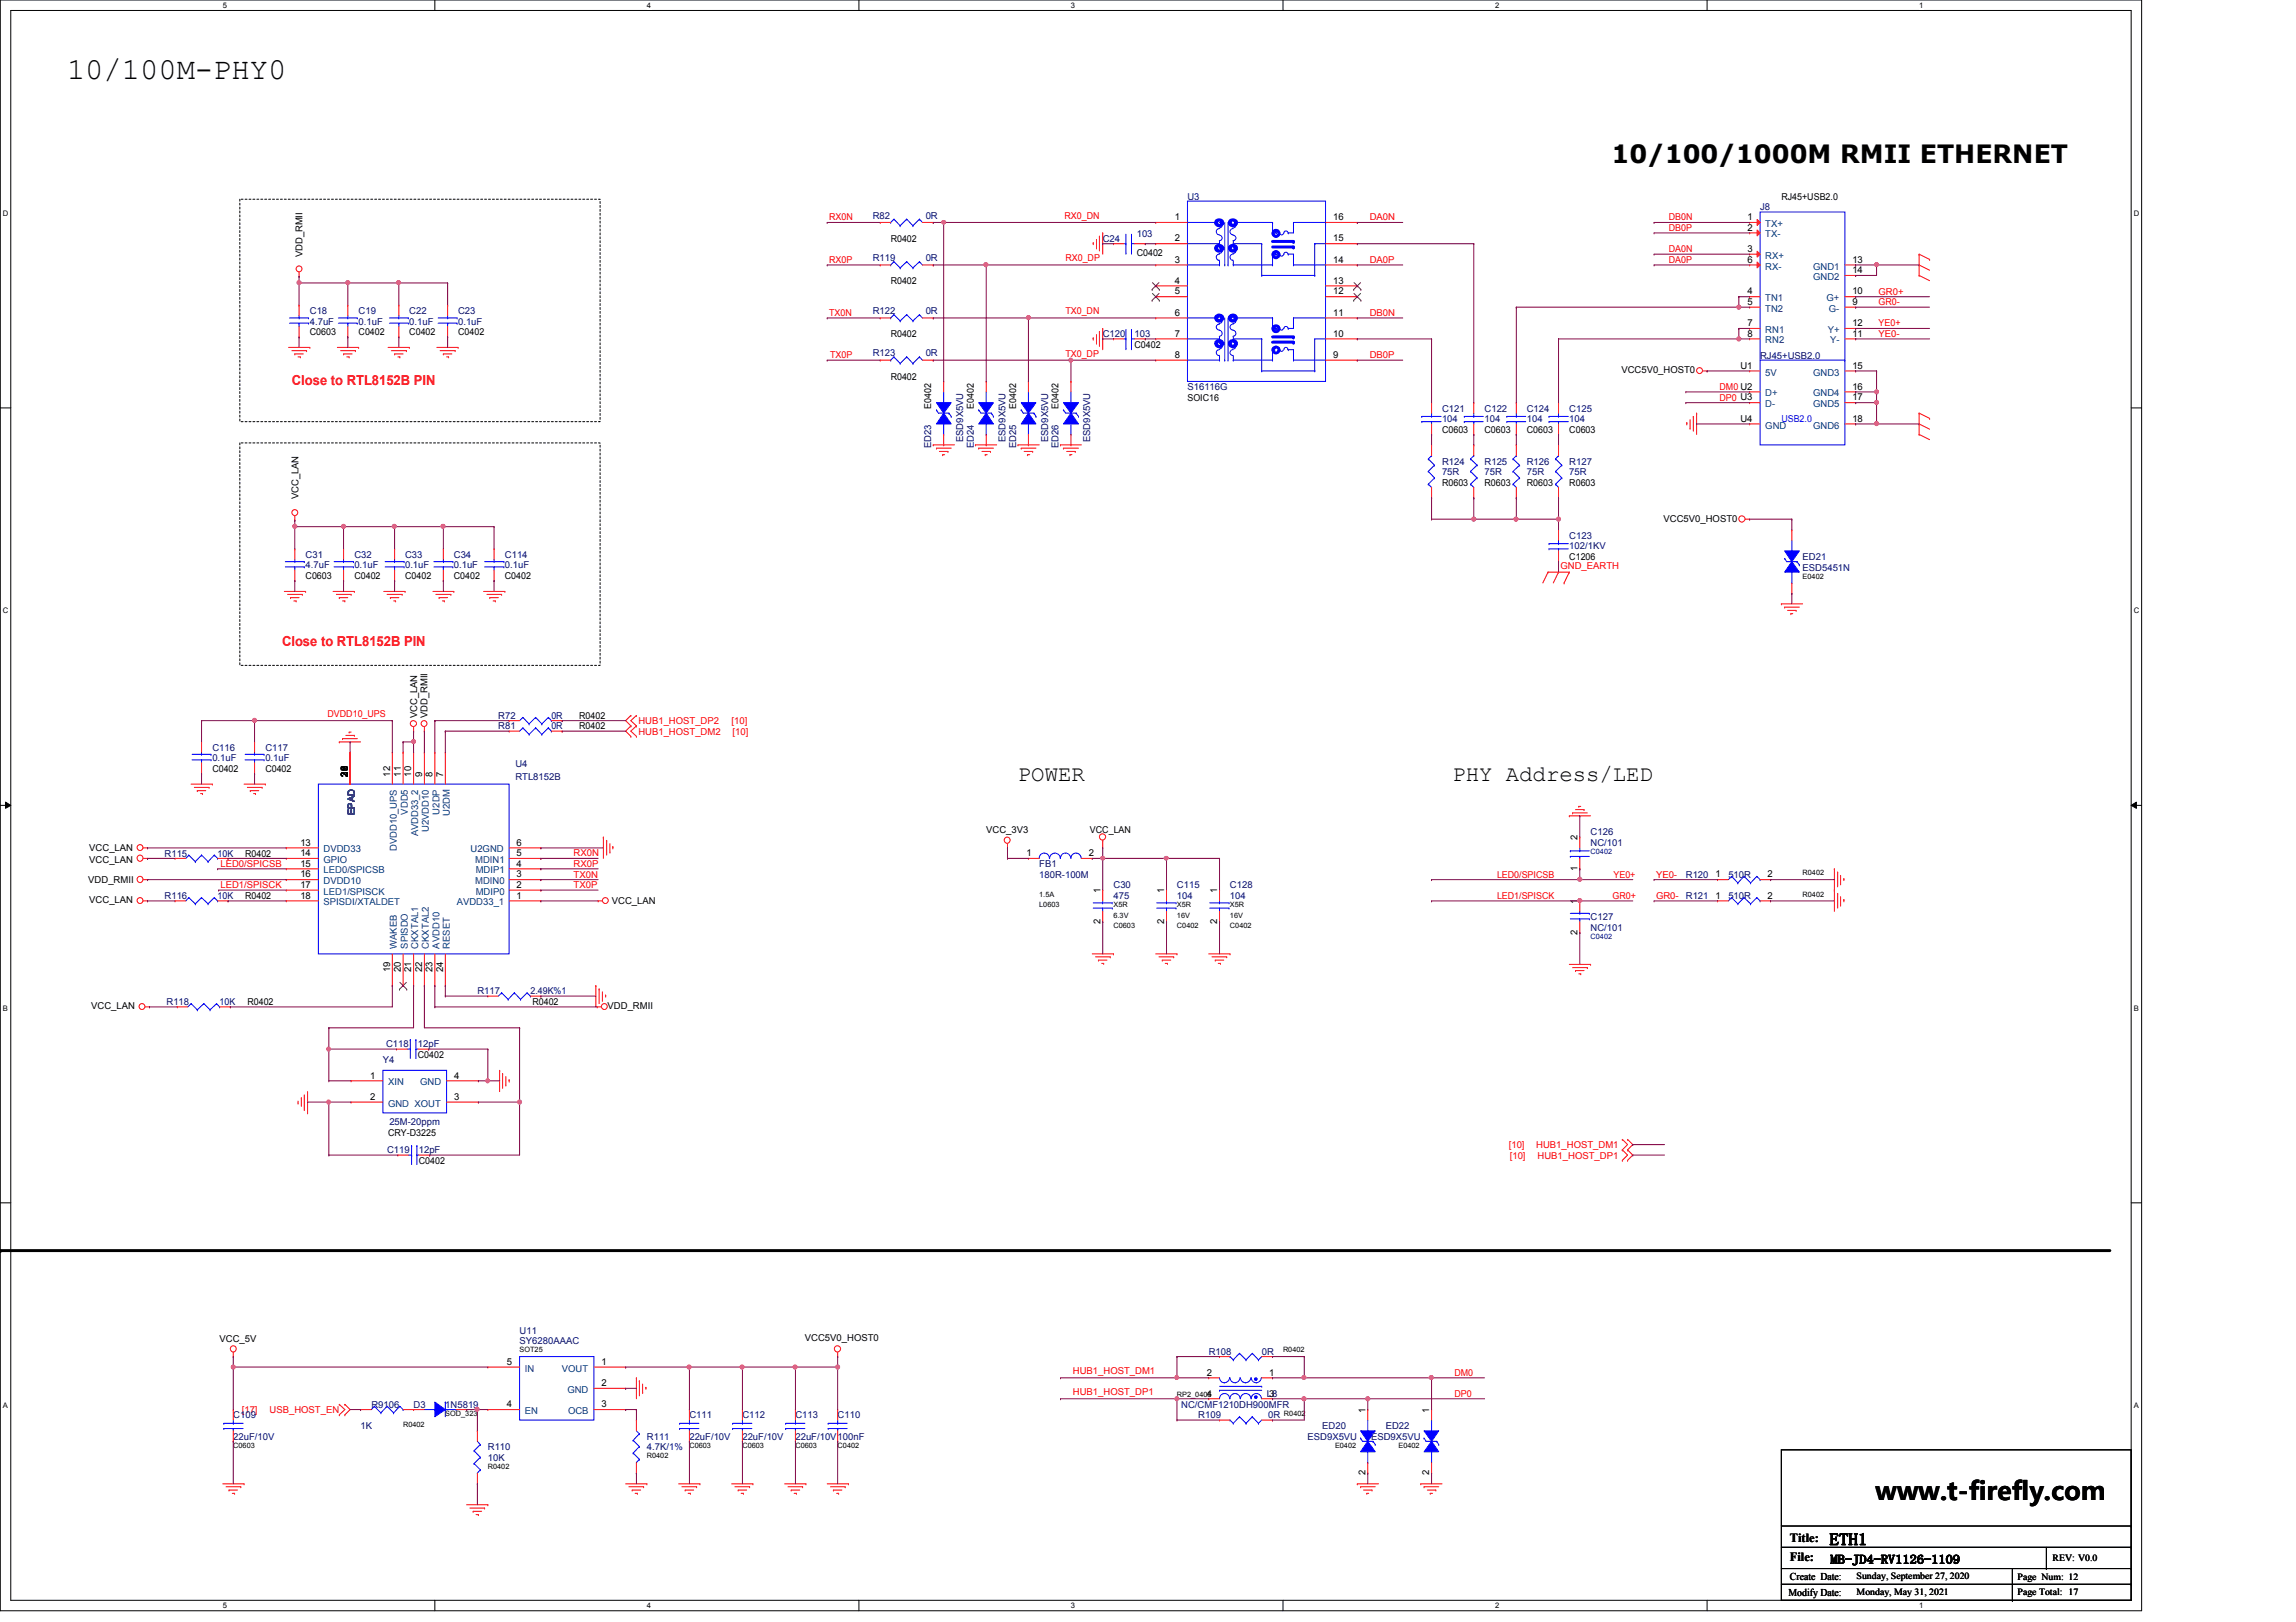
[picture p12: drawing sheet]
<svg xmlns="http://www.w3.org/2000/svg" width="297mm" height="210mm" viewBox="0 0 297 210" stroke-linecap="round" stroke-linejoin="round" font-family="sans-serif">
<defs><g id="words">
<text font-size="3.9" x="8.7" y="10.2">10/100M-PHY0</text>
<g font-size="3.3">
<text x="208.5" y="21.1">10/100/1000M RMII ETHERNET</text>
<text x="242.7" y="194.1">www.t-firefly.com</text>
</g>
<g font-size="2.9">
<text x="131.7" y="101">POWER</text>
<text x="187.9" y="101">PHY Address/LED</text>
</g>
<text font-size="2.2" x="236.7" y="199.9">ETH1</text>
<g font-size="1.8" fill="#f00">
<text x="37.8" y="49.8">Close to RTL8152B PIN</text>
<text x="36.5" y="83.7">Close to RTL8152B PIN</text>
</g>
<g font-size="1.6">
<text x="231.6" y="199.5">Title:</text>
<text x="231.6" y="202">File:</text>
<text x="236.8" y="202.4">MB-JD4-RV1126-1109</text>
</g>
<g font-size="1.4">
<text x="231.4" y="206.5">Modify Date:</text>
<text x="231.6" y="204.4">Create Date:</text>
</g>
<g font-size="1.2" fill="#f00">
<text x="107.3" y="28.5">RX0N</text>
<text x="137.7" y="28.3">RX0_DN</text>
<text x="177.2" y="28.5">DA0N</text>
<text x="215.9" y="28.5">DB0N</text>
<text x="215.9" y="29.9">DB0P</text>
<text x="107.3" y="34">RX0P</text>
<text x="137.8" y="33.8">RX0_DP</text>
<text x="177.2" y="34">DA0P</text>
<text x="215.9" y="34">DA0P</text>
<text x="215.9" y="32.6">DA0N</text>
<text x="107.3" y="40.9">TX0N</text>
<text x="137.8" y="40.7">TX0_DN</text>
<text x="177.2" y="40.9">DB0N</text>
<text x="243" y="39.5">GR0-</text>
<text x="243" y="38.1">GR0+</text>
<text x="107.4" y="46.4">TX0P</text>
<text x="137.8" y="46.1">TX0_DP</text>
<text x="177.2" y="46.4">DB0P</text>
<text x="243" y="42.2">YE0+</text>
<text x="243" y="43.6">YE0-</text>
<text x="222.5" y="50.5">DM0 U2</text>
<text x="222.5" y="51.9">DP0 U3</text>
<text x="201.9" y="73.6">GND_EARTH</text>
<text x="42.4" y="92.8">DVDD10_UPS</text>
<text x="82.6" y="93.7">HUB1_HOST_DP2</text>
<text x="82.6" y="95.1">HUB1_HOST_DM2</text>
<text x="94.7" y="93.7">[10]</text>
<text x="94.8" y="95.1">[10]</text>
<text x="28.5" y="112.2">LED0/SPICSB</text>
<text x="74.2" y="113.6">TX0N</text>
<text x="74.2" y="112.2">RX0P</text>
<text x="74.2" y="110.8">RX0N</text>
<text x="193.7" y="113.6">LED0/SPICSB</text>
<text x="208.7" y="113.6">YE0+</text>
<text x="214.2" y="113.6">YE0-</text>
<text x="28.5" y="114.9">LED1/SPISCK</text>
<text x="74.2" y="114.9">TX0P</text>
<text x="193.7" y="116.3">LED1/SPISCK</text>
<text x="208.6" y="116.3">GR0+</text>
<text x="214.2" y="116.3">GR0-</text>
<text x="195.2" y="148.6">[10]</text>
<text x="195.3" y="149.9">[10]</text>
<text x="198.8" y="148.6">HUB1_HOST_DM1</text>
<text x="198.9" y="149.9">HUB1_HOST_DP1</text>
<text x="138.8" y="177.8">HUB1_HOST_DM1</text>
<text x="188.2" y="178.1">DM0</text>
<text x="31.3" y="182.9">[17]</text>
<text x="34.9" y="182.9">USB_HOST_EN</text>
<text x="138.8" y="180.6">HUB1_HOST_DP1</text>
<text x="188.2" y="180.8">DP0</text>
</g>
<g font-size="1.2" fill="#000080">
<text x="112.9" y="28.3">R82</text>
<text x="119.8" y="28.3">0R</text>
<text x="153.6" y="25.8">U3</text>
<text x="227.7" y="27.2">J8</text>
<text x="112.9" y="33.8">R119</text>
<text x="119.8" y="33.8">0R</text>
<text x="142.7" y="31.3">C24</text>
<text x="147.1" y="30.7">103</text>
<text x="40.1" y="40.6">C18</text>
<text x="40.1" y="42">4.7uF</text>
<text x="46.4" y="40.6">C19</text>
<text x="46.4" y="42">0.1uF</text>
<text x="53" y="40.6">C22</text>
<text x="53" y="42">0.1uF</text>
<text x="59.3" y="40.6">C23</text>
<text x="59.3" y="42">0.1uF</text>
<text x="112.9" y="40.6">R122</text>
<text x="119.8" y="40.6">0R</text>
<text x="112.9" y="46.1">R123</text>
<text x="119.8" y="46.1">0R</text>
<text x="142.7" y="43.6">C120</text>
<text x="146.8" y="43.6">103</text>
<text x="227.7" y="46.4">RJ45+USB2.0</text>
<text x="153.6" y="50.5">S16116G</text>
<text x="186.6" y="53.3">C121</text>
<text x="192.1" y="53.3">C122</text>
<text x="197.5" y="53.3">C124</text>
<text x="203" y="53.3">C125</text>
<text x="120.5" y="58" transform="rotate(-90 120.5 58)">ED23</text>
<text x="124.6" y="57.2" transform="rotate(-90 124.6 57.2)">ESD9X5VU</text>
<text x="126" y="58" transform="rotate(-90 126 58)">ED24</text>
<text x="130.1" y="57.2" transform="rotate(-90 130.1 57.2)">ESD9X5VU</text>
<text x="131.5" y="58" transform="rotate(-90 131.5 58)">ED25</text>
<text x="135.6" y="57.2" transform="rotate(-90 135.6 57.2)">ESD9X5VU</text>
<text x="136.9" y="58" transform="rotate(-90 136.9 58)">ED26</text>
<text x="141.1" y="57.2" transform="rotate(-90 141.1 57.2)">ESD9X5VU</text>
<text x="186.6" y="54.6">104</text>
<text x="192.1" y="54.6">104</text>
<text x="197.5" y="54.6">104</text>
<text x="203" y="54.6">104</text>
<text x="186.6" y="60.1">R124</text>
<text x="186.6" y="61.5">75R</text>
<text x="192.1" y="60.1">R125</text>
<text x="192.1" y="61.5">75R</text>
<text x="197.5" y="60.1">R126</text>
<text x="197.5" y="61.5">75R</text>
<text x="203" y="60.1">R127</text>
<text x="203" y="61.5">75R</text>
<text x="203" y="69.7">C123</text>
<text x="203" y="71.1">102/1KV</text>
<text x="39.5" y="72.2">C31</text>
<text x="39.5" y="73.5">4.7uF</text>
<text x="45.8" y="72.2">C32</text>
<text x="45.8" y="73.5">0.1uF</text>
<text x="52.4" y="72.2">C33</text>
<text x="52.4" y="73.5">0.1uF</text>
<text x="58.7" y="72.2">C34</text>
<text x="58.7" y="73.5">0.1uF</text>
<text x="65.3" y="72.2">C114</text>
<text x="65.3" y="73.5">0.1uF</text>
<text x="233.2" y="72.4">ED21</text>
<text x="233.2" y="73.8">ESD5451N</text>
<text x="64.5" y="93">R72</text>
<text x="64.5" y="94.4">R81</text>
<text x="71.3" y="93">0R</text>
<text x="71.3" y="94.4">0R</text>
<text x="27.5" y="97.2">C116</text>
<text x="27.5" y="98.5">0.1uF</text>
<text x="34.3" y="97.2">C117</text>
<text x="34.3" y="98.5">0.1uF</text>
<text x="66.7" y="99.3">U4</text>
<text x="66.7" y="101">RTL8152B</text>
<text x="21.3" y="110.9">R115</text>
<text x="28.1" y="110.9">10K</text>
<text x="134.4" y="112.2">FB1</text>
<text x="134.4" y="113.6">180R-100M</text>
<text x="205.8" y="108.1">C126</text>
<text x="205.8" y="109.5">NC/101</text>
<text x="218.1" y="113.6">R120</text>
<text x="223.6" y="113.6">510R</text>
<text x="21.3" y="116.3">R116</text>
<text x="28.1" y="116.3">10K</text>
<text x="144.1" y="115">C30</text>
<text x="144.1" y="116.3">475</text>
<text x="152.3" y="115">C115</text>
<text x="152.3" y="116.3">104</text>
<text x="159.1" y="115">C128</text>
<text x="159.1" y="116.3">104</text>
<text x="205.8" y="119.1">C127</text>
<text x="218.1" y="116.3">R121</text>
<text x="223.6" y="116.3">510R</text>
<text x="205.8" y="120.4">NC/101</text>
<text x="21.5" y="130">R118</text>
<text x="28.4" y="130">10K</text>
<text x="61.8" y="128.7">R117</text>
<text x="68.6" y="128.7">2.49K%1</text>
<text x="49.5" y="137.6">Y4</text>
<text x="50" y="135.6">C118</text>
<text x="54.1" y="135.6">12pF</text>
<text x="50.1" y="149.3">C119</text>
<text x="50.4" y="145.5">25M-20ppm</text>
<text x="54.2" y="149.3">12pF</text>
<text x="67.2" y="172.6">U11</text>
<text x="67.2" y="173.9">SY6280AAAC</text>
<text x="156.4" y="175.3">R108</text>
<text x="163.2" y="175.3">0R</text>
<text x="30.2" y="183.6">C109</text>
<text x="46.6" y="184.9">1K</text>
<text x="48" y="182.2">R9106</text>
<text x="53.5" y="182.2">D3</text>
<text x="57.6" y="182.2">1N5819</text>
<text x="89.2" y="183.6">C111</text>
<text x="96.1" y="183.6">C112</text>
<text x="102.9" y="183.6">C113</text>
<text x="108.4" y="183.6">C110</text>
<text x="152.8" y="182.2">NC/CMF1210DH900MFR</text>
<text x="155" y="183.6">R109</text>
<text x="163.9" y="180.8">L8</text>
<text x="164.1" y="183.6">0R</text>
<text x="171.1" y="184.9">ED20</text>
<text x="179.3" y="184.9">ED22</text>
<text x="30.2" y="186.3">22uF/10V</text>
<text x="63.1" y="187.7">R110</text>
<text x="63.1" y="189">10K</text>
<text x="83.7" y="186.3">R111</text>
<text x="83.7" y="187.7">4.7K/1%</text>
<text x="89.2" y="186.3">22uF/10V</text>
<text x="96.1" y="186.3">22uF/10V</text>
<text x="102.9" y="186.3">22uF/10V100nF</text>
<text x="169.2" y="186.3">ESD9X5VU</text>
<text x="177.4" y="186.3">ESD9X5VU</text>
</g>
<g font-size="1.2">
<text x="152" y="28.5">1</text>
<text x="172.5" y="28.5">16</text>
<text x="226.1" y="28.5">1</text>
<text x="226.1" y="29.8">2</text>
<text x="230.5" y="25.8">RJ45+USB2.0</text>
<text x="39.2" y="33.3" transform="rotate(-90 39.2 33.3)">VDD_RMII</text>
<text x="115.2" y="31.3">R0402</text>
<text x="147.1" y="33.1">C0402</text>
<text x="152" y="31.2">2</text>
<text x="152" y="34">3</text>
<text x="172.5" y="34">14</text>
<text x="172.5" y="31.2">15</text>
<text x="226.1" y="32.6">3</text>
<text x="226.1" y="34">6</text>
<text x="239.6" y="34">13</text>
<text x="239.6" y="35.3">14</text>
<text x="115.2" y="36.8">R0402</text>
<text x="152" y="36.7">4</text>
<text x="152" y="38.1">5</text>
<text x="152" y="40.9">6</text>
<text x="172.5" y="40.9">11</text>
<text x="172.5" y="38.1">12</text>
<text x="172.5" y="36.7">13</text>
<text x="226.1" y="38.1">4</text>
<text x="226.1" y="39.5">5</text>
<text x="239.6" y="39.5">9</text>
<text x="239.6" y="38.1">10</text>
<text x="40.1" y="43.4">C0603</text>
<text x="46.4" y="43.4">C0402</text>
<text x="53" y="43.4">C0402</text>
<text x="59.3" y="43.4">C0402</text>
<text x="115.2" y="43.6">R0402</text>
<text x="146.8" y="45">C0402</text>
<text x="152" y="43.6">7</text>
<text x="152" y="46.3">8</text>
<text x="172.5" y="46.3">9</text>
<text x="172.5" y="43.6">10</text>
<text x="225.2" y="47.7">U1</text>
<text x="226.1" y="42.2">7</text>
<text x="226.1" y="43.6">8</text>
<text x="239.6" y="43.6">11</text>
<text x="239.6" y="42.2">12</text>
<text x="239.6" y="47.7">15</text>
<text x="115.2" y="49.1">R0402</text>
<text x="120.5" y="52.9" transform="rotate(-90 120.5 52.9)">E0402</text>
<text x="126" y="52.9" transform="rotate(-90 126 52.9)">E0402</text>
<text x="131.5" y="52.9" transform="rotate(-90 131.5 52.9)">E0402</text>
<text x="136.9" y="52.9" transform="rotate(-90 136.9 52.9)">E0402</text>
<text x="153.6" y="51.9">SOIC16</text>
<text x="209.8" y="48.3">VCC5V0_HOST0</text>
<text x="239.6" y="50.4">16</text>
<text x="239.6" y="51.8">17</text>
<text x="186.6" y="56">C0603</text>
<text x="192.1" y="56">C0603</text>
<text x="197.5" y="56">C0603</text>
<text x="203" y="56">C0603</text>
<text x="225.2" y="54.6">U4</text>
<text x="239.6" y="54.6">18</text>
<text x="38.6" y="64.6" transform="rotate(-90 38.6 64.6)">VCC_LAN</text>
<text x="186.6" y="62.9">R0603</text>
<text x="192.1" y="62.9">R0603</text>
<text x="197.5" y="62.9">R0603</text>
<text x="203" y="62.9">R0603</text>
<text x="215.2" y="67.5">VCC5V0_HOST0</text>
<text x="39.5" y="74.9">C0603</text>
<text x="45.8" y="74.9">C0402</text>
<text x="52.4" y="74.9">C0402</text>
<text x="58.7" y="74.9">C0402</text>
<text x="65.3" y="74.9">C0402</text>
<text x="203" y="72.4">C1206</text>
<text x="54" y="93" transform="rotate(-90 54 93)">VCC_LAN</text>
<text x="55.3" y="93" transform="rotate(-90 55.3 93)">VDD_RMII</text>
<text x="74.9" y="93">R0402</text>
<text x="74.9" y="94.4">R0402</text>
<text x="27.5" y="99.9">C0402</text>
<text x="34.3" y="99.9">C0402</text>
<text x="45" y="100.5" transform="rotate(-90 45 100.5)">25</text>
<text x="45" y="100.5" transform="rotate(-90 45 100.5)">30</text>
<text x="45" y="99.8" transform="rotate(-90 45 99.8)">6</text>
<text x="45" y="99.8" transform="rotate(-90 45 99.8)">7</text>
<text x="45" y="99.8" transform="rotate(-90 45 99.8)">8</text>
<text x="45" y="99.8" transform="rotate(-90 45 99.8)">9</text>
<text x="45" y="99.8" transform="rotate(-90 45 99.8)">1</text>
<text x="45" y="99.8" transform="rotate(-90 45 99.8)">2</text>
<text x="45" y="99.8" transform="rotate(-90 45 99.8)">3</text>
<text x="50.5" y="100.5" transform="rotate(-90 50.5 100.5)">12</text>
<text x="51.9" y="100.5" transform="rotate(-90 51.9 100.5)">11</text>
<text x="53.2" y="100.5" transform="rotate(-90 53.2 100.5)">10</text>
<text x="54.6" y="100.5" transform="rotate(-90 54.6 100.5)">9</text>
<text x="56" y="100.5" transform="rotate(-90 56 100.5)">8</text>
<text x="57.3" y="100.5" transform="rotate(-90 57.3 100.5)">7</text>
<text x="127.6" y="107.8">VCC_3V3</text>
<text x="141" y="107.8">VCC_LAN</text>
<text x="11.6" y="110.2">VCC_LAN</text>
<text x="11.6" y="111.7">VCC_LAN</text>
<text x="31.7" y="110.9">R0402</text>
<text x="38.9" y="109.4">13</text>
<text x="38.9" y="110.8">14</text>
<text x="38.9" y="112.1">15</text>
<text x="38.9" y="113.5">16</text>
<text x="66.8" y="113.5">3</text>
<text x="66.8" y="112.1">4</text>
<text x="66.8" y="110.8">5</text>
<text x="66.8" y="109.4">6</text>
<text x="132.8" y="110.8">1</text>
<text x="140.9" y="110.8">2</text>
<text x="204.1" y="112.7" transform="rotate(-90 204.1 112.7)">1</text>
<text x="204.1" y="108.8" transform="rotate(-90 204.1 108.8)">2</text>
<text x="222" y="113.5">1</text>
<text x="228.7" y="113.5">2</text>
<text x="11.4" y="114.3">VDD_RMII</text>
<text x="11.6" y="116.9">VCC_LAN</text>
<text x="31.7" y="116.3">R0402</text>
<text x="38.9" y="114.9">17</text>
<text x="38.9" y="116.3">18</text>
<text x="66.8" y="116.3">1</text>
<text x="66.8" y="114.9">2</text>
<text x="79.2" y="117">VCC_LAN</text>
<text x="142.4" y="119.6" transform="rotate(-90 142.4 119.6)">2</text>
<text x="142.4" y="115.6" transform="rotate(-90 142.4 115.6)">1</text>
<text x="150.6" y="119.6" transform="rotate(-90 150.6 119.6)">2</text>
<text x="150.6" y="115.6" transform="rotate(-90 150.6 115.6)">1</text>
<text x="157.5" y="119.6" transform="rotate(-90 157.5 119.6)">2</text>
<text x="157.5" y="115.6" transform="rotate(-90 157.5 115.6)">1</text>
<text x="204.1" y="117" transform="rotate(-90 204.1 117)">1</text>
<text x="222" y="116.3">1</text>
<text x="228.7" y="116.3">2</text>
<text x="50.5" y="125.8" transform="rotate(-90 50.5 125.8)">19</text>
<text x="51.9" y="125.8" transform="rotate(-90 51.9 125.8)">20</text>
<text x="53.2" y="125.8" transform="rotate(-90 53.2 125.8)">21</text>
<text x="54.6" y="125.8" transform="rotate(-90 54.6 125.8)">22</text>
<text x="56" y="125.8" transform="rotate(-90 56 125.8)">23</text>
<text x="57.3" y="125.8" transform="rotate(-90 57.3 125.8)">24</text>
<text x="204.1" y="120.9" transform="rotate(-90 204.1 120.9)">2</text>
<text x="11.8" y="130.6">VCC_LAN</text>
<text x="32" y="130">R0402</text>
<text x="68.9" y="130">R0402</text>
<text x="78.6" y="130.6">VDD_RMII</text>
<text x="54.1" y="136.9">C0402</text>
<text x="47.9" y="139.6">1</text>
<text x="47.9" y="142.3">2</text>
<text x="58.8" y="142.3">3</text>
<text x="58.8" y="139.6">4</text>
<text x="50.2" y="147.1">CRY-D3225</text>
<text x="54.2" y="150.6">C0402</text>
<text x="28.4" y="173.7">VCC_5V</text>
<text x="104.1" y="173.5">VCC5V0_HOST0</text>
<text x="65.6" y="176.6">5</text>
<text x="77.8" y="179.4">2</text>
<text x="77.8" y="176.6">1</text>
<text x="156.1" y="178">2</text>
<text x="164.2" y="178">1</text>
<text x="65.6" y="182.1">4</text>
<text x="77.8" y="182.1">3</text>
<text x="156.1" y="180.7">4</text>
<text x="164.2" y="180.7">3</text>
<text x="176.7" y="182.8" transform="rotate(-90 176.7 182.8)">1</text>
<text x="184.9" y="182.8" transform="rotate(-90 184.9 182.8)">1</text>
<text x="176.7" y="190.9" transform="rotate(-90 176.7 190.9)">2</text>
<text x="184.9" y="190.9" transform="rotate(-90 184.9 190.9)">2</text>
<text x="265.6" y="202">REV: V0.0</text>
<text x="240.2" y="204.3">Sunday, September 27, 2020</text>
<text x="240.2" y="206.4">Monday, May 31, 2021</text>
<text x="261" y="204.5">Page Num: 12</text>
<text x="261" y="206.4">Page Total: 17</text>
</g>
<g font-size="1.2" fill="#004080">
<text x="228.4" y="29.4">TX+</text>
<text x="228.4" y="30.7">TX-</text>
<text x="228.4" y="33.5">RX+</text>
<text x="228.4" y="34.9">RX-</text>
<text x="234.6" y="34.9">GND1</text>
<text x="228.4" y="39">TN1</text>
<text x="228.4" y="40.3">TN2</text>
<text x="234.6" y="36.2">GND2</text>
<text x="236.3" y="39">G+</text>
<text x="236.6" y="40.3">G-</text>
<text x="228.4" y="43.1">RN1</text>
<text x="228.4" y="44.4">RN2</text>
<text x="236.5" y="43.1">Y+</text>
<text x="236.8" y="44.4">Y-</text>
<text x="228.4" y="48.6">5V</text>
<text x="228.4" y="51.3">D+</text>
<text x="228.4" y="52.7">D-</text>
<text x="234.6" y="48.6">GND3</text>
<text x="234.6" y="51.3">GND4</text>
<text x="234.6" y="52.7">GND5</text>
<text x="228.4" y="55.5">GND</text>
<text x="234.6" y="55.5">GND6</text>
<text x="45.9" y="105.5" transform="rotate(-90 45.9 105.5)">EPAD</text>
<text x="52.7" y="105.4" transform="rotate(-90 52.7 105.4)">VDD5</text>
<text x="55.5" y="107.7" transform="rotate(-90 55.5 107.7)">U2VDD10</text>
<text x="56.9" y="105.4" transform="rotate(-90 56.9 105.4)">U2DP</text>
<text x="58.2" y="105.6" transform="rotate(-90 58.2 105.6)">U2DM</text>
<text x="41.9" y="110.3">DVDD33</text>
<text x="41.9" y="111.7">GPIO</text>
<text x="41.9" y="113">LED0/SPICSB</text>
<text x="51.3" y="110.2" transform="rotate(-90 51.3 110.2)">DVDD10_UPS</text>
<text x="54.1" y="108.2" transform="rotate(-90 54.1 108.2)">AVDD33_2</text>
<text x="60.9" y="110.3">U2GND</text>
<text x="61.5" y="111.7">MDIN1</text>
<text x="61.5" y="113">MDIP1</text>
<text x="41.9" y="114.4">DVDD10</text>
<text x="41.9" y="115.8">LED1/SPISCK</text>
<text x="41.9" y="117.2">SPISDI/XTALDET</text>
<text x="59.1" y="117.2">AVDD33_1</text>
<text x="61.5" y="114.4">MDIN0</text>
<text x="61.5" y="115.8">MDIP0</text>
<text x="51.3" y="122.8" transform="rotate(-90 51.3 122.8)">WAKEB</text>
<text x="52.7" y="122.8" transform="rotate(-90 52.7 122.8)">SPISDO</text>
<text x="54.1" y="122.8" transform="rotate(-90 54.1 122.8)">CKXTAL1</text>
<text x="55.5" y="122.8" transform="rotate(-90 55.5 122.8)">CKXTAL2</text>
<text x="56.9" y="122.8" transform="rotate(-90 56.9 122.8)">AVDD10</text>
<text x="58.2" y="122.8" transform="rotate(-90 58.2 122.8)">RESET</text>
<text x="50.2" y="140.5">XIN</text>
<text x="50.2" y="143.2">GND XOUT</text>
<text x="54.4" y="140.5">GND</text>
<text x="67.9" y="177.5">IN</text>
<text x="72.7" y="177.5">VOUT</text>
<text x="67.9" y="183">EN</text>
<text x="73.4" y="180.3">GND</text>
<text x="73.5" y="183">OCB</text>
</g>
<text font-size="1.2" fill="#00f" x="230.5" y="54.6">USB2.0</text>
<g font-size="1">
<text x="28.8" y="1">5</text>
<text x="83.7" y="1">4</text>
<text x="138.6" y="1">3</text>
<text x="193.4" y="1">2</text>
<text x="248.3" y="1">1</text>
<text x=".4" y="27.9">D</text>
<text x="276.1" y="27.9">D</text>
<text x=".4" y="79.4">C</text>
<text x="276.1" y="79.4">C</text>
<text x=".4" y="130.8">B</text>
<text x="276.1" y="130.8">B</text>
<text x=".4" y="182.2">A</text>
<text x="276.1" y="182.2">A</text>
<text x="28.8" y="208.1">5</text>
<text x="83.7" y="208.1">4</text>
<text x="138.6" y="208.1">3</text>
<text x="193.4" y="208.1">2</text>
<text x="248.3" y="208.1">1</text>
</g>
<g font-size=".9">
<text x="233.2" y="74.9">E0402</text>
<text x="233.2" y="113.3">R0402</text>
<text x="134.4" y="117.4">L0603</text>
<text x="134.4" y="116">1.5A</text>
<text x="144.1" y="117.4">X5R</text>
<text x="144.1" y="118.8">6.3V</text>
<text x="152.3" y="117.4">X5R</text>
<text x="152.3" y="118.8">16V</text>
<text x="159.1" y="117.4">X5R</text>
<text x="159.1" y="118.8">16V</text>
<text x="233.2" y="116">R0402</text>
<text x="144.1" y="120.1">C0603</text>
<text x="152.3" y="120.1">C0402</text>
<text x="159.1" y="120.1">C0402</text>
<text x="67.2" y="175">SOT25</text>
<text x="166" y="175">R0402</text>
<text x="52.2" y="184.6">R0402</text>
<text x="57.6" y="183.3">SOD_323</text>
<text x="152.3" y="180.8">RP2_0405</text>
<text x="166.1" y="183.3">R0402</text>
<text x="30.2" y="187.4">C0603</text>
<text x="63.1" y="190.1">R0402</text>
<text x="83.7" y="188.7">R0402</text>
<text x="89.2" y="187.4">C0603</text>
<text x="96.1" y="187.4">C0603</text>
<text x="102.9" y="187.4">C0603</text>
<text x="108.4" y="187.4">C0402</text>
<text x="172.7" y="187.4">E0402</text>
<text x="180.9" y="187.4">E0402</text>
</g>
<g font-size=".9" fill="#000080">
<text x="205.8" y="110.6">C0402</text>
<text x="205.8" y="121.5">C0402</text>
</g>
</g></defs>
<path d="M0 0h277.1v208.4h-277.1zM1.4 1.4h274.3v205.7h-274.3z" fill="none" stroke="#000" stroke-width=".13"/>
<g fill="#fff">
<path d="M28.8 .1h.6v1.1h-.6z"/>
<path d="M28.8 207.2h.6v1.1h-.6z"/>
</g>
<path d="M56.3 0v1.4M56.3 207.1v1.3" fill="none" stroke="#000" stroke-width=".13"/>
<g fill="#fff">
<path d="M83.7 .1h.5v1.1h-.5z"/>
<path d="M83.7 207.2h.5v1.1h-.5z"/>
</g>
<path d="M111.1 0v1.4M111.1 207.1v1.3" fill="none" stroke="#000" stroke-width=".13"/>
<g fill="#fff">
<path d="M138.6 .1h.5v1.1h-.5z"/>
<path d="M138.6 207.2h.5v1.1h-.5z"/>
</g>
<path d="M166 0v1.4M166 207.1v1.3" fill="none" stroke="#000" stroke-width=".13"/>
<g fill="#fff">
<path d="M193.4 .1h.6v1.1h-.6z"/>
<path d="M193.4 207.2h.6v1.1h-.6z"/>
</g>
<path d="M220.8 0v1.4M220.8 207.1v1.3" fill="none" stroke="#000" stroke-width=".13"/>
<g fill="#fff">
<path d="M248.3 .1h.5v1.1h-.5z"/>
<path d="M248.3 207.2h.5v1.1h-.5z"/>
<path d="M.4 27.1h.7v1.1h-.7z"/>
<path d="M276.1 27.1h.7v1.1h-.7z"/>
<path d="M.4 78.5h.7v1.1h-.7z"/>
<path d="M276.1 78.5h.7v1.1h-.7z"/>
</g>
<path d="M0 52.8h1.4M275.7 52.8h1.4" fill="none" stroke="#000" stroke-width=".13"/>
<g fill="#fff">
<path d="M.4 129.9h.6v1.1h-.6z"/>
<path d="M276.1 129.9h.6v1.1h-.6z"/>
</g>
<path d="M0 104.2h1.4M.7 103.8l.7 .4-.7 .4zM275.7 104.2l.7-.4v.8zM275.7 104.2h1.4" fill="none" stroke="#000" stroke-width=".13"/>
<path d="M.7 103.8l.7 .4-.7 .4zM275.7 104.2l.7-.4v.8z" fill="#000"/>
<g fill="#fff">
<path d="M.4 181.4h.6v1.1h-.6z"/>
<path d="M276.1 181.4h.6v1.1h-.6z"/>
</g>
<g fill="none" stroke="#000" stroke-width=".13">
<path d="M0 155.7h1.4M275.7 155.7h1.4M230.5 187.6h45.2v19.5h-45.2zM230.5 197.5h45.2M275.7 197.5h.1M230.5 200.2h45.2M230.5 203h45.2M230.5 205h45.2M260.3 207.1h.1M260.3 203v4.1M264.7 203h.1M264.7 200.2v2.8"/>
<path d="M275.7 200.2h.1M275.7 203h.1M275.7 205h.1"/>
</g>
<path d="M31 25.8h46.6v28.8h-46.6zM31 57.3h46.6v28.8h-46.6z" fill="none" stroke="#000" stroke-width=".13" stroke-dasharray=".3 .3"/>
<path d="M0 161.8h273" fill="none" stroke="#000" stroke-width=".38"/>
<circle cx="0" cy="161.8" r=".19" fill="#000"/>
<g fill="none" stroke="#f00" stroke-width=".13">
<path d="M38.7 35.8h.1M38.7 35.2v.6M141.4 31.4h.1M141.4 31.4v.3M141.9 32.1h.1M141.9 31v1.1M142.2 30.6h.1M142.2 30.6v1.9M142.7 30.1h.1M142.7 30.1v2.8M248.3 35.6h.1M248.3 32.9h.1"/>
<path d="M248.3 34.3h.1M248.3 35.6l1.3 .7M248.3 32.9v2.7M248.3 32.9l1.3 .7M248.3 34.3l1.3 .7M249.6 33.6h.1M37.3 45h2.8M37.8 45.4h1.9M38.1 45.8h.1M38.1 45.8h1.1M38.6 46.2h.3M38.9 46.2h.1"/>
<path d="M39.7 45.4h.1M40.1 45h.1M43.6 45h2.8M44.1 45.4h1.9M44.4 45.8h.1M44.4 45.8h1.1M44.9 46.2h.3M45.2 46.2h.1M46 45.4h.1M46.4 45h.1M50.2 45h2.8M50.6 45.4h2"/>
<path d="M51.1 45.8h.1M51.1 45.8h1.1M51.5 46.2h.2M51.7 46.2h.1M52.6 45.4h.1M53 45h.1M56.5 45h2.8M56.9 45.4h2M57.4 45.8h.1M57.4 45.8h1.1M57.8 46.2h.2M58 46.2h.1"/>
<path d="M58.9 45.4h.1M59.3 45h.1M113.9 41.1h.1M113.9 41.1h1.3M119.3 41.1h1.4M120.7 57.6h.1M120.7 41.1h.1M120.7 57.6h2.8M121.2 58h.1M121.2 58h1.9M121.5 58.4h1.1M122 58.8h.1"/>
<path d="M122 58.8h.2M122.6 58.4h.1M126.2 57.6h.1M126.2 57.6h2.7M126.6 58h.1M126.6 58h1.9M127 58.4h1.1M127.5 58.8h.1M127.5 58.8h.2M128.1 58.4h.1M131.7 57.6h.1M131.7 57.6h2.7"/>
<path d="M132.1 58h.1M132.1 58h1.9M132.5 58.4h1.1M132.9 58.8h.1M132.9 58.8h.3M133.6 58.4h.1M137.2 57.6h.1M137.2 57.6h2.7M137.6 58h.1M137.6 58h1.9M138 58.4h1.1M138.4 58.8h.1"/>
<path d="M138.4 58.8h.3M139.1 58.4h.1M141.4 43.7h.1M141.4 43.7v.3M141.9 44.4h.1M141.9 43.3v1.1M142.2 42.9h.1M142.2 42.9v1.9M142.7 42.5h.1M142.7 42.5v2.8M218.2 54.7h.1M218.2 54.7v.3"/>
<path d="M218.6 55.4h.1M218.6 54.3v1.1M219.1 53.9h.1M219.1 53.9v1.9M219.5 53.5h.1M219.5 53.5v2.7M220.3 48h.5M220.8 48h.1M248.3 56.2h.1M248.3 53.5h.1M248.3 54.9h.1M248.3 53.5v2.7"/>
<path d="M248.3 56.2l1.3 .7M248.3 53.5l1.3 .6M248.3 54.9l1.3 .6M249.6 54.1h.1M36.8 76.5h2.7M37.2 76.9h1.9M37.6 77.3h.1M37.6 77.3h1.1M38 77.8h.3M38.1 67.3h.1M38.1 71h.1M38.1 75.1h.1"/>
<path d="M38.1 66.8v.5M38.1 71v1.4M38.1 73.8v1.3M38.3 77.8h.1M39.1 76.9h.1M39.5 76.5h.1M43.1 76.5h2.7M43.5 76.9h1.9M43.9 77.3h.1M43.9 77.3h1.1M44.3 77.8h.3M44.6 77.8h.1"/>
<path d="M45.4 76.9h.1M45.8 76.5h.1M49.7 76.5h2.7M50.1 76.9h1.9M50.5 77.3h.1M50.5 77.3h1.1M50.9 77.8h.3M51.2 77.8h.1M52 76.9h.1M52.4 76.5h.1M56 76.5h2.7M56.4 76.9h1.9"/>
<path d="M56.8 77.3h.1M56.8 77.3h1.1M57.2 77.8h.3M57.5 77.8h.1M58.3 76.9h.1M58.7 76.5h.1M62.6 76.5h2.7M63 76.9h1.9M63.4 77.3h.1M63.4 77.3h1.1M63.8 77.8h.3M64.1 77.8h.1"/>
<path d="M64.9 76.9h.1M65.3 76.5h.1M200.3 74h.1M200.3 74l-.7 1.4M200.3 74h2.7M201.6 74h.1M201.6 74l-.6 1.4M202.3 75.4h.1M203 74h.1M203 74l-.7 1.4M225.8 67.2h.6M226.4 67.2h.1"/>
<path d="M230.5 78.1h.1M230.5 78.1h2.7M230.9 78.6h.1M230.9 78.6h1.9M231.3 79h1.1M231.7 79.4h.1M231.7 79.4h.2M232.4 79h.1M43.9 96h.1M43.9 96h2.7M44.3 95.6h.1M44.3 95.6h1.9"/>
<path d="M44.7 95.2h1.1M45.2 94.7h.1M45.2 94.7h.2M45.8 95.2h.1M53.5 94.6h.1M53.5 94.1v.5M54.9 94.6h.1M54.9 94.1v.5M81.6 92.6h.1M81.6 93.9h.1M81.6 95.3h.1M81.6 92.6l-.7 .7 .7 .6"/>
<path d="M81.6 93.9l-.7 .7 .7 .7M82.3 93.9h.1M82.3 92.6h.1M82.3 95.3h.1M82.3 92.6l-.7 .7 .7 .6M82.3 93.9l-.7 .7 .7 .7M18.5 116.6h.6M18.5 109.7h.6M18.5 111.1h.6M18.5 113.8h.6M19.1 109.7h.1M19.1 111.1h.1"/>
<path d="M19.1 113.8h.1M19.1 116.6h.1M24.7 101.5h2.8M25.1 101.9h1.9M25.5 102.3h.1M25.5 102.3h1.1M25.9 102.7h.3M26.2 102.7h.1M27 101.9h.1M27.5 101.5h.1M31.6 101.5h2.7M32 101.9h1.9"/>
<path d="M32.4 102.3h.1M32.4 102.3h1.1M32.8 102.7h.3M33.1 102.7h.1M33.9 101.9h.1M34.3 101.5h.1M77.4 116.6h.1M77.4 116.6h.5M78.1 108.3h.1M78.1 108.3v2.8M78.5 108.8h.1M78.5 108.8v1.9"/>
<path d="M78.9 110.3h.1M78.9 109.2v1.1M79.3 109.6h.1M79.3 109.6v.3M130.3 109.7h.1M130.3 109.2v.5M142.7 108.8h.1M142.7 108.8v.9M150.9 115.2h.1M150.9 119.3h.1M150.9 115.2v1.4M150.9 117.9v1.4"/>
<path d="M203 105.6h.1M203 105.6h2.8M203.5 105.2h.1M203.5 105.2h1.9M203.8 104.8h1.1M204.3 104.4h.1M204.3 104.4h.2M204.9 104.8h.1M222.2 116.6h.1M222.2 116.6h1.4M227.7 116.6h1.4M229.1 116.6h.1"/>
<path d="M237.3 112.4h.1M237.3 115.2h.1M237.3 112.4v5.5M237.7 112.9h.1M237.7 115.6h.1M237.7 112.9v1.9M237.7 115.6v1.9M238.1 114.4h.1M238.1 117.1h.1M238.1 113.3v1.1M238.1 116v1.1M238.5 113.7h.1"/>
<path d="M238.5 116.4h.1M238.5 113.7v.3M238.5 116.4v.3M18.8 130.3h.5M19.3 130.3h.1M64.6 138.5h.1M64.6 138.5v2.8M65 138.9h.1M65 138.9v1.9M65.4 139.3v1.1M65.9 139.7h.1M65.9 139.7v.3"/>
<path d="M77.1 127.6h.1M77.1 127.6v2.7M77.3 130.3h.1M77.3 130.3h.5M77.5 128h.1M77.5 128v1.9M77.9 129.5h.1M77.9 128.4v1.1M78.4 128.8h.1M78.4 128.8v.2M141.3 123.4h2.8M141.7 123.8h1.9"/>
<path d="M142.1 124.2h.1M142.1 124.2h1.1M142.5 124.7h.3M142.8 124.7h.1M143.6 123.8h.1M144.1 123.4h.1M149.5 123.4h2.8M149.9 123.8h1.9M150.4 124.2h.1M150.4 124.2h1.1M150.7 124.7h.3M151 124.7h.1"/>
<path d="M151.8 123.8h.1M152.3 123.4h.1M156.4 123.4h2.7M156.8 123.8h1.9M157.2 124.2h.1M157.2 124.2h1.1M157.6 124.7h.3M157.9 124.7h.1M158.7 123.8h.1M159.1 123.4h.1M203 124.8h2.8M203.5 125.2h1.9"/>
<path d="M203.8 125.6h.1M203.8 125.6h1.1M204.3 126h.2M204.5 126h.1M205.4 125.2h.1M205.8 124.8h.1M38.6 142.7h.1M38.6 142.5v.2M39 142.1h.1M39 142.1v1.1M39.4 143.6h.1M39.4 141.7v1.9"/>
<path d="M39.8 144h.1M39.8 141.3v2.7M65.4 140.4h.1M209.9 150.2h.1M209.9 148.8h.1M209.9 147.4h.1M209.9 148.8l.7 .7-.7 .7M209.9 147.4l.7 .7-.7 .7M210.6 148.8h.1M210.6 150.2h.1M210.6 147.4h.1M210.6 148.8l.6 .7-.6 .7"/>
<path d="M210.6 147.4l.6 .7-.6 .7M30.2 175.6h.1M30.2 175v.6M82.3 178.3h.1M82.3 178.3v2.7M82.7 178.7h.1M82.7 178.7v1.9M83.1 179.1v1.1M83.6 179.5h.1M83.6 179.5v.3M108.4 175.6h.1M108.4 175v.6"/>
<path d="M28.8 192h2.8M29.2 192.4h2M29.6 192.8h.1M29.6 192.8h1.1M30.1 193.3h.2M30.3 193.3h.1M31.2 192.4h.1M31.6 192h.1M43.9 183.1h.1M43.9 181.7h.1M43.9 181.7l.7 .7-.7 .7M44.6 181.7h.1"/>
<path d="M44.6 183.1h.1M44.6 181.7l.7 .7-.7 .7M60.4 194.7h2.7M60.8 195.2h1.9M61.2 195.6h.1M61.2 195.6h1.1M61.6 196h.3M61.8 185.2h.1M61.8 192h.1M61.8 185.2v1.3M61.8 190.6v1.4M61.9 196h.1"/>
<path d="M62.7 195.2h.1M63.1 194.7h.1M80.9 192h2.8M81.4 192.4h1.9M81.8 192.8h.1M81.8 192.8h1.1M82.2 193.3h.3M82.5 193.3h.1M83.1 180.2h.1M83.3 192.4h.1M83.7 192h.1M87.8 192h2.7"/>
<path d="M88.2 192.4h1.9M88.6 192.8h.1M88.6 192.8h1.1M89 193.3h.3M89.2 186.5h.1M89.2 182.4h.1M89.2 182.4v1.4M89.2 185.2v1.3M89.3 193.3h.1M90.1 192.4h.1M90.5 192h.1M94.7 192h2.7"/>
<path d="M95.1 192.4h1.9M95.5 192.8h.1M95.5 192.8h1.1M95.9 193.3h.3M96.2 193.3h.1M97 192.4h.1M97.4 192h.1M101.5 192h2.8M101.9 192.4h1.9M102.4 192.8h.1M102.4 192.8h1.1M102.7 193.3h.3"/>
<path d="M103 193.3h.1M103.8 192.4h.1M104.3 192h.1M107 192h2.8M107.4 192.4h1.9M107.8 192.8h.1M107.8 192.8h1.1M108.2 193.3h.3M108.5 193.3h.1M109.3 192.4h.1M109.8 192h.1M175.6 192h.1"/>
<path d="M175.6 192h2.7M176 192.4h.1M176 192.4h1.9M176.4 192.8h1.1M176.8 193.3h.1M176.8 193.3h.3M177.5 192.8h.1M183.8 192h.1M183.8 192h2.8M184.2 192.4h.1M184.2 192.4h1.9M184.7 192.8h1.1"/>
<path d="M185 193.3h.1M185 193.3h.3M185.8 192.8h.1"/>
<circle cx="38.7" cy="34.8" r=".38"/>
<circle cx="219.9" cy="48" r=".38"/>
<circle cx="38.1" cy="66.3" r=".38"/>
<circle cx="225.4" cy="67.2" r=".4"/>
<circle cx="53.5" cy="93.6" r=".39"/>
<circle cx="54.9" cy="93.6" r=".38"/>
<circle cx="18.1" cy="113.8" r=".39"/>
<circle cx="18.1" cy="111.1" r=".39"/>
<circle cx="18.1" cy="109.7" r=".38"/>
<circle cx="18.1" cy="116.5" r=".38"/>
<circle cx="78.3" cy="116.5" r=".38"/>
<circle cx="130.3" cy="108.7" r=".39"/>
<circle cx="142.6" cy="108.3" r=".4"/>
<circle cx="18.4" cy="130.3" r=".38"/>
<circle cx="78.2" cy="130.3" r=".38"/>
<circle cx="30.2" cy="174.6" r=".39"/>
<circle cx="108.3" cy="174.6" r=".4"/>
</g>
<g fill="none" stroke="#00f" stroke-width=".13">
<path d="M115.2 41.1h.1M115.7 40.7h.1M115.7 40.7l.8 .8M115.7 40.7l-.5 .4M116.5 41.5h.1M117.3 40.7h.1M117.3 40.7l.8 .8M117.3 40.7l-.8 .8M118.1 41.5h.1M119 40.7h.1M119 40.7l.3 .4M119 40.7l-.9 .8"/>
<path d="M132.4 53.5h1.4M133.1 52.1h.1M133.1 56.2h.1M133.1 50.7v1.4M133.1 54.9v1.3M133.8 53.5h.1M36.9 73.4h2.5M36.9 72.7h2.5M38.1 72.7h.1M38.1 73.4h.1M38.1 72.4v.3M38.1 73.4v.4"/>
<path d="M39.4 73.4h.1M39.4 72.7h.1M149.6 117.5h2.5M149.6 116.8h2.5M150.9 116.8h.1M150.9 117.5h.1M150.9 116.6v.2M150.9 117.5v.4M152.1 117.5h.1M152.1 116.8h.1M224 116.2h.1M224 116.2l-.4 .4"/>
<path d="M224 116.2l.8 .8M224.8 117h.1M225.6 116.2h.1M225.6 116.2l-.8 .8M225.6 116.2l.9 .8M226.5 117h.1M227.3 116.2h.1M227.3 116.2l-.8 .8M227.3 116.2l.4 .4M227.7 116.6h.1M61.3 187.7h.1M61.3 189.4h.1"/>
<path d="M61.3 187.7l.8 .9M61.3 189.4l.8 .8M61.8 190.6h.1M61.8 186.5l.3 .4M62.1 186.9h.1M62.1 188.6h.1M62.1 190.2h.1M62.1 186.9l-.8 .8M62.1 188.6l-.8 .8M62.1 190.2l-.3 .4M87.9 184.2h.1M87.9 184.9h.1"/>
<path d="M87.9 184.2h2.5M87.9 184.9h2.5M89.2 184.9h.1M89.2 184.2h.1M89.2 183.8v.4M89.2 184.9v.3"/>
</g>
<path d="M132.1 52.1h1.9l-.9 1.4z" fill-rule="evenodd" fill="#00f"/>
<path d="M132.1 52.1h1.9l-.9 1.4zM132.1 53h.1M132.1 53l.3 .5M133.8 53.5l.2 .4M134 53.9h.1" fill="none" stroke="#00f" stroke-width=".13"/>
<path d="M133.1 53.5l.9 1.4h-1.9z" fill-rule="evenodd" fill="#00f"/>
<g fill="none" stroke="#00f" stroke-width=".13">
<path d="M133.1 53.5l.9 1.4h-1.9zM157.8 179.9h.1M157.8 179.9h5.4M157.8 179.4h5.4M159.1 178.3a.66 .66 0 0 1-.6 .6 .66 .66 0 0 1-.7-.6M160.4 178.3a.66 .66 0 0 1-.6 .6 .66 .66 0 0 1-.7-.6M161.8 178.3a.68 .68 0 0 1-.6 .6 .68 .68 0 0 1-.7-.6M163.2 178.3a.66 .66 0 0 1-.6 .6 .66 .66 0 0 1-.7-.6M163.2 179.4h.1M157.8 181a.66 .66 0 0 1 .6-.7 .66 .66 0 0 1 .7 .7M159.1 181a.66 .66 0 0 1 .7-.7 .66 .66 0 0 1 .6 .7M160.5 181a.68 .68 0 0 1 .7-.7 .68 .68 0 0 1 .6 .7"/>
<path d="M161.9 181a.66 .66 0 0 1 .6-.7 .66 .66 0 0 1 .7 .7"/>
</g>
<path d="M133.1 49.4h.1M133.1 57.6h.1M133.1 49.4v1.3M133.1 56.2v1.4" fill="none" stroke="#f00" stroke-width=".13"/>
<path d="M162.3 178.3h.3v.3h-.3z" fill-rule="evenodd" fill="#00f"/>
<path d="M162.3 178.3h.3v.3h-.3z" fill="none" stroke="#00f" stroke-width=".13"/>
<path d="M162.3 180.7h.3v.2h-.3z" fill-rule="evenodd" fill="#00f"/>
<g fill="none" stroke="#00f" stroke-width=".13">
<path d="M37.5 41.8h2.4M37.5 41.1h2.4M38.7 41.1h.1M38.7 41.8h.1M38.7 40.9v.2M38.7 41.8v.4M39.9 41.8h.1M39.9 41.1h.1M189.4 53.9h.1M189.4 54.6h.1M189.4 53.9h2.5M189.4 54.6h2.5"/>
<path d="M190.7 54.6h.1M190.7 53.9h.1M190.7 53.5v.4M190.7 54.6v.3M194.9 53.9h.1M194.9 54.6h.1M194.9 53.9h2.5M194.9 54.6h2.5M196.2 54.6h.1M196.2 53.9h.1M196.2 53.5v.4M196.2 54.6v.3"/>
<path d="M200.4 70.4h.1M200.4 71h.1M200.4 70.4h2.5M200.4 71h2.5M201.6 71h.1M201.6 70.4h.1M201.6 69.9v.5M201.6 71v.3M231.1 72.7h1.4M231.8 71.3h.1M231.8 75.4h.1M231.8 69.9v1.4"/>
<path d="M231.8 74v1.4M232.5 72.7h.1M24.4 110.7h.1M24.4 110.7l-.4 .4M24.4 110.7l.9 .8M25.3 111.5h.1M26.1 110.7h.1M26.1 110.7l.8 .8M26.1 110.7l-.8 .8M26.9 111.5h.1M27.7 110.7h.1M27.7 110.7l.4 .4"/>
<path d="M27.7 110.7l-.8 .8M28.1 111.1h.1M224 113.4h.1M224 113.4l-.4 .4M224 113.4l.8 .9M224.8 114.3h.1M225.6 113.4h.1M225.6 113.4l-.8 .9M225.6 113.4l.9 .9M226.5 114.3h.1M227.3 113.4h.1M227.3 113.4l-.8 .9"/>
<path d="M227.3 113.4l.4 .4M227.7 113.8h.1M24.7 129.9h.1M24.7 129.9l-.4 .4M24.7 129.9l.8 .8M25.5 130.7h.1M26.4 129.9h.1M26.4 129.9l.8 .8M26.4 129.9l-.9 .8M27.2 130.7h.1M28 129.9h.1M28 129.9l.4 .4"/>
<path d="M28 129.9l-.8 .8M28.4 130.3h.1M48.4 182h.1M48.4 182l-.4 .4M48.4 182l.9 .8M49.3 182.8h.1M50.1 182h.1M50.1 182l-.8 .8M50.1 182l.8 .8M50.9 182.8h.1M51.7 182h.1M51.7 182l-.8 .8"/>
<path d="M51.7 182l.5 .4M52.2 182.4h.1M107.1 184.2h.1M107.1 184.9h.1M107.1 184.2h2.5M107.1 184.9h2.5M108.4 184.9h.1M108.4 184.2h.1M108.4 183.8v.4M108.4 184.9v.3M162.3 180.7h.3v.2h-.3z"/>
</g>
<g fill="none" stroke="#f00" stroke-width=".13">
<path d="M38.7 39.5h.1M38.7 39.5v1.4M38.7 43.6h.1M38.7 42.2v1.4M190.7 56.2h.1M190.7 52.1h.1M190.7 52.1v1.4M190.7 54.9v1.3M196.2 56.2h.1M196.2 52.1h.1M196.2 52.1v1.4M196.2 54.9v1.3"/>
<path d="M201.6 72.7h.1M201.6 68.6h.1M201.6 68.6v1.3M201.6 71.3v1.4M22.6 111.1h.1M22.6 111.1h1.4M28.1 111.1h1.4M29.5 111.1h.1M222.2 113.8h.1M222.2 113.8h1.4M227.7 113.8h1.4M229.1 113.8h.1"/>
<path d="M22.9 130.3h.1M22.9 130.3h1.4M28.4 130.3h1.4M29.8 130.3h.1M156.4 178.3h.1M156.4 178.3h1.4M163.2 178.3h1.4M164.6 178.3h.1M46.6 182.4h.1M46.6 182.4h1.4M52.2 182.4h1.3M53.5 182.4h.1"/>
<path d="M108.4 186.5h.1M108.4 182.4h.1M108.4 182.4v1.4M108.4 185.2v1.3M156.4 181h.1M156.4 181h1.4M163.2 181h1.4M164.6 181h.1"/>
</g>
<path d="M230.9 71.3h1.9l-1 1.4z" fill-rule="evenodd" fill="#00f"/>
<path d="M230.9 71.3h1.9l-1 1.4zM230.9 72.3h.1M230.9 72.3l.2 .4M232.5 72.7l.3 .4M232.8 73.1h.1" fill="none" stroke="#00f" stroke-width=".13"/>
<path d="M231.8 72.7l1 1.3h-1.9z" fill-rule="evenodd" fill="#00f"/>
<g fill="none" stroke="#00f" stroke-width=".13">
<path d="M227.7 27.4h11v30.2h-11zM183.9 53.9h.1M183.9 54.6h.1M183.9 53.9h2.5M183.9 54.6h2.5M185.2 54.6h.1M185.2 53.9h.1M185.2 53.5v.4M185.2 54.6v.3M227.7 46.6h11M238.7 46.6h.1M231.8 72.7l1 1.3h-1.9z"/>
<path d="M141.4 117.5h2.5M141.4 116.8h2.5M142.7 116.8h.1M142.7 117.5h.1M142.7 116.6v.2M142.7 117.5v.4M143.9 117.5h.1M143.9 116.8h.1M101.6 184.2h.1M101.6 184.9h.1M101.6 184.2h2.5M101.6 184.9h2.5"/>
<path d="M102.9 184.9h.1M102.9 184.2h.1M102.9 183.8v.4M102.9 184.9v.3"/>
</g>
<g fill="none" stroke="#f00" stroke-width=".13">
<path d="M185.2 56.2h.1M185.2 52.1h.1M185.2 52.1v1.4M185.2 54.9v1.3M231.8 68.6h.1M231.8 76.8h.1M231.8 68.6v1.3M231.8 75.4v1.4M142.7 115.2h.1M142.7 119.3h.1M142.7 115.2v1.4M142.7 117.9v1.4"/>
<path d="M102.9 186.5h.1M102.9 182.4h.1M102.9 182.4v1.4M102.9 185.2v1.3"/>
</g>
<path d="M227.3 28.4l.4 .4-.4 .4z" fill="#f00"/>
<path d="M226.4 28.8h.1M226.4 28.8h1.3M227.3 28.4l.4 .4-.4 .4z" fill="none" stroke="#f00" stroke-width=".13"/>
<path d="M227.3 29.8l.4 .3-.4 .4z" fill="#f00"/>
<path d="M226.4 30.1h.1M226.4 30.1h1.3M227.3 29.8l.4 .3-.4 .4z" fill="none" stroke="#f00" stroke-width=".13"/>
<path d="M227.3 32.5l.4 .4-.4 .4z" fill="#f00"/>
<path d="M226.4 32.9h.1M226.4 38.4h.1M226.4 39.8h.1M226.4 32.9h1.3M226.4 38.4h1.3M226.4 39.8h1.3M227.3 32.5l.4 .4-.4 .4z" fill="none" stroke="#f00" stroke-width=".13"/>
<path d="M227.3 33.9l.4 .4-.4 .4z" fill="#f00"/>
<g fill="none" stroke="#f00" stroke-width=".13">
<path d="M226.4 34.3h.1M226.4 34.3h1.3M227.3 33.9l.4 .4-.4 .4zM238.7 34.3h1.4M238.7 39.8h1.4M238.7 38.4h1.4M238.7 35.6h1.4M240.1 39.8h.1M240.1 38.4h.1M240.1 34.3h.1M240.1 35.6h.1M113.9 46.6h.1"/>
<path d="M113.9 46.6h1.3M119.3 46.6h1.4M120.7 46.6h.1M196.2 57.6h.1M196.2 57.6v1.4M226.4 42.5h.1M226.4 43.9h.1M226.4 48h.1M226.4 50.7h.1M226.4 52.1h.1M226.4 54.9h.1M226.4 42.5h1.3"/>
<path d="M226.4 43.9h1.3M226.4 48h1.3M226.4 50.7h1.3M226.4 52.1h1.3M226.4 54.9h1.3M238.7 42.5h1.4M238.7 43.9h1.4M238.7 48h1.4M238.7 50.7h1.4M238.7 52.1h1.4M238.7 54.9h1.4M240.1 43.9h.1"/>
<path d="M240.1 42.5h.1M240.1 48h.1M240.1 50.7h.1M240.1 52.1h.1M240.1 54.9h.1M57.4 71h.1M57.4 75.1h.1M57.4 71v1.4M57.4 73.8v1.3M196.2 64.4h.1M196.2 63.1v1.3M32.9 96h.1"/>
<path d="M32.9 96v1.4M32.9 98.7v1.4M32.9 100.1h.1M51.5 149.5h.1M51.5 149.5h1.3M54.2 149.5h1.4M55.6 149.5h.1M157.8 175.6h.1M157.8 175.6h1.3M163.2 175.6h1.4M164.6 175.6h.1"/>
</g>
<g fill="none" stroke="#00f" stroke-width=".13">
<path d="M153.6 34.3h.1M153.6 28.8h4.2M153.6 34.3h4.2M153.6 31.5h4.2M157.8 28.8h.1M157.8 31.5h.1M158.5 34.3h.1M158.5 28.8v5.5M159.6 34.3h5M159.6 31.5h3.6M159.7 28.8h4.9M163.2 31.5h.1"/>
<path d="M163.2 35.6h.1M163.2 31.5v4.1M163.2 35.6h6.9M164.6 28.8h.1M164.6 34.3h.1M164.6 32.9h.1M164.6 28.8v1.3M164.6 32.9v1.4M167.3 28.8h.1M167.3 34.3h.1M167.3 28.8h4.2M167.3 34.3h4.2"/>
<path d="M167.3 28.8v1.3M167.3 32.9v1.4M170.1 35.6h.1M170.1 31.5h.1M170.1 31.5h1.4M170.1 31.5v4.1M171.5 28.8h.1M171.5 31.5h.1M171.5 34.3h.1M115.2 46.6h.1M115.7 46.2h.1M115.7 46.2l.8 .8"/>
<path d="M115.7 46.2l-.5 .4M116.5 47h.1M117.3 46.2h.1M117.3 46.2l.8 .8M117.3 46.2l-.8 .8M118.1 47h.1M119 46.2h.1M119 46.2l.3 .4M119 46.2l-.9 .8M195.7 59.4h.1M195.7 59.4l.9 .8M196.2 59h.1"/>
<path d="M196.2 59l-.5 .4M56.1 73.4h2.5M56.1 72.7h2.5M57.4 72.7h.1M57.4 73.4h.1M57.4 72.4v.3M57.4 73.4v.4M58.6 73.4h.1M58.6 72.7h.1M195.7 62.7h.1M195.7 61h.1M195.7 62.7l.5 .4"/>
<path d="M195.7 61l.9 .8M196.6 61.8h.1M196.6 60.2h.1M196.6 61.8l-.9 .9M196.6 60.2l-.9 .8M31.7 98.3h2.5M31.7 97.6h2.5M32.9 97.6h.1M32.9 98.3h.1M32.9 97.4v.2M32.9 98.3v.4M34.2 98.3h.1"/>
<path d="M34.2 97.6h.1M52.8 149.5h.5M53.3 148.3h.1M53.3 149.5h.1M53.3 148.3v2.4M53.9 149.5h.1M53.9 148.3h.1M53.9 149.5h.3M53.9 148.3v2.4M159.1 175.6h.1M159.1 175.6l.5 .4M159.6 176h.1"/>
<path d="M160.4 175.1h.1M160.4 175.1l.8 .9M160.4 175.1l-.8 .9M161.2 176h.1M162 175.1h.1M162 175.1l.8 .9M162 175.1l-.8 .9M162.8 176h.1M163.2 175.6l-.4 .4"/>
</g>
<path d="M164.6 31.2h2.7" fill="none" stroke="#00f" stroke-width=".38"/>
<circle cx="167.3" cy="31.2" r=".19" fill="#00f"/>
<path d="M158.9 34.3h.1M158.9 28.8v5.5" fill="none" stroke="#00f" stroke-width=".13"/>
<path d="M157.5 28.7h.4l.1 .1-.3 .2-.2-.1z" fill-rule="evenodd" fill="#fff"/>
<path d="M157.5 28.7h.4l.1 .1-.3 .2-.2-.1z" fill-rule="evenodd" fill="#00f"/>
<path d="M157.5 28.7h.4l.1 .1-.3 .2-.2-.1z" fill="none" stroke="#00f" stroke-width=".8"/>
<path d="M157.5 32h.4l.1 .1-.3 .2-.2-.1z" fill-rule="evenodd" fill="#fff"/>
<path d="M157.5 32h.4l.1 .1-.3 .2-.2-.1z" fill-rule="evenodd" fill="#00f"/>
<path d="M157.5 32h.4l.1 .1-.3 .2-.2-.1z" fill="none" stroke="#00f" stroke-width=".8"/>
<path d="M157.8 28.8a.36 .36 0 0 1 .3 .4 .36 .36 0 0 1-.4 .3M157.8 29.6a.4 .4 0 0 0-.5 .4 .4 .4 0 0 0 .4 .4M157.8 30.4a.36 .36 0 0 1 .3 .4 .36 .36 0 0 1-.4 .4M157.8 32h.1M157.8 32.9a.4 .4 0 0 0-.5 .4 .4 .4 0 0 0 .4 .4M157.8 32.1a.36 .36 0 0 1 .3 .4 .36 .36 0 0 1-.4 .3M157.8 34.3h.1M157.8 31.2v.8M157.8 33.7v.6" fill="none" stroke="#00f" stroke-width=".13"/>
<path d="M159.3 32h.4l.1 .1-.3 .2-.2-.1z" fill-rule="evenodd" fill="#fff"/>
<path d="M159.3 32h.4l.1 .1-.3 .2-.2-.1z" fill-rule="evenodd" fill="#00f"/>
<path d="M159.3 32h.4l.1 .1-.3 .2-.2-.1z" fill="none" stroke="#00f" stroke-width=".8"/>
<path d="M159.6 32.9a.4 .4 0 0 0-.5 .4 .4 .4 0 0 0 .4 .4M159.6 29.6a.4 .4 0 0 0-.5 .4 .4 .4 0 0 0 .4 .4M159.6 28.8a.36 .36 0 0 1 .3 .4 .36 .36 0 0 1-.4 .3M159.6 34.3h.1M159.6 30.4a.36 .36 0 0 1 .3 .4 .36 .36 0 0 1-.4 .4M159.6 33.7v.6" fill="none" stroke="#00f" stroke-width=".13"/>
<path d="M159.3 28.7h.4l.1 .1-.3 .2-.2-.1z" fill-rule="evenodd" fill="#fff"/>
<path d="M159.3 28.7h.4l.1 .1-.3 .2-.2-.1z" fill-rule="evenodd" fill="#00f"/>
<path d="M159.3 28.7h.4l.1 .1-.3 .2-.2-.1z" fill="none" stroke="#00f" stroke-width=".8"/>
<path d="M159.6 32h.1M159.6 32.1a.36 .36 0 0 1 .3 .4 .36 .36 0 0 1-.4 .3M159.6 31.2v.8" fill="none" stroke="#00f" stroke-width=".13"/>
<path d="M164.9 30.1h.3v.2l-.1 .1-.2-.1z" fill-rule="evenodd" fill="#fff"/>
<path d="M164.9 30.1h.3v.2l-.1 .1-.2-.1z" fill-rule="evenodd" fill="#00f"/>
<path d="M164.9 30.1h.3v.2l-.1 .1-.2-.1z" fill="none" stroke="#00f" stroke-width=".8"/>
<path d="M164.6 30.1h.6M165 30.1v-.1a.26 .26 0 0 1 .3-.1 .26 .26 0 0 1 .2 .2M165.2 30.1h.1M165.6 30.1l.1 .3h.1l.2-.1 .1-.2M166.1 30.1v-.1a.26 .26 0 0 1 .3-.1 .26 .26 0 0 1 .2 .2M166.7 30.1h.1M166.7 30.1h.6" fill="none" stroke="#00f" stroke-width=".13"/>
<path d="M164.6 32h2.7" fill="none" stroke="#00f" stroke-width=".38"/>
<circle cx="167.3" cy="32" r=".19" fill="#00f"/>
<path d="M166.7 32.9h.1M166.7 32.9h.6" fill="none" stroke="#00f" stroke-width=".13"/>
<path d="M164.9 32.8h.3v.3h-.1h-.2z" fill-rule="evenodd" fill="#fff"/>
<path d="M164.9 32.8h.3v.3h-.1h-.2z" fill-rule="evenodd" fill="#00f"/>
<path d="M164.9 32.8h.3v.3h-.1h-.2z" fill="none" stroke="#00f" stroke-width=".8"/>
<path d="M153.6 26h17.9v23.4h-17.9zM164.6 32.9h.6M165 32.9v-.1a.26 .26 0 0 1 .3-.2 .26 .26 0 0 1 .2 .3M165.2 32.9h.1M165.6 32.9l.1 .2h.1h.2l.1-.2M166.1 32.9v-.1a.26 .26 0 0 1 .3-.2 .26 .26 0 0 1 .2 .3" fill="none" stroke="#00f" stroke-width=".13"/>
<path d="M157.5 44.3h.2l.3 .1-.3 .3-.2-.1z" fill-rule="evenodd" fill="#fff"/>
<path d="M157.5 44.3h.2l.3 .1-.3 .3-.2-.1z" fill-rule="evenodd" fill="#00f"/>
<path d="M157.5 44.3h.2l.3 .1-.3 .3-.2-.1z" fill="none" stroke="#00f" stroke-width=".8"/>
<path d="M153.6 46.6h.1M153.6 41.1h4.2M153.6 46.6h4.2M157.8 41.1h.1M157.8 45.3a.36 .36 0 0 0-.5 .3 .36 .36 0 0 0 .4 .4M157.8 42a.36 .36 0 0 0-.5 .3 .36 .36 0 0 0 .4 .4M157.8 41.1a.36 .36 0 0 1 .3 .4 .36 .36 0 0 1-.4 .4M159.6 46.6h5M164.6 46.6h.1M166.7 42.5h.1M166.7 42.5h.6" fill="none" stroke="#00f" stroke-width=".13"/>
<path d="M164.9 42.4h.3v.3h-.3z" fill-rule="evenodd" fill="#fff"/>
<path d="M164.9 42.4h.3v.3h-.3z" fill-rule="evenodd" fill="#00f"/>
<path d="M164.9 42.4h.3v.3h-.3z" fill="none" stroke="#00f" stroke-width=".8"/>
<g fill="none" stroke="#00f" stroke-width=".13">
<path d="M157.8 46.6h.1M157.8 46.1v.5M158.9 46.6h.1M158.9 41.1v5.5M159.6 44.4a.38 .38 0 0 1 .3 .4 .38 .38 0 0 1-.4 .4M159.6 44.3h.1M159.6 43.6v.7M163.2 48h.1M163.2 43.9v4.1M164.6 41.1h.1M164.6 45.3h.1M164.6 41.1v1.4h.6"/>
<path d="M164.6 45.3v1.3M165.2 42.5h.1M165.5 42.5l-.1-.2-.1-.1-.2 .1-.1 .2M166.6 45.2a.25 .25 0 0 0-.3-.2 .25 .25 0 0 0-.2 .3M167.3 41.1h.1M167.3 41.1v1.4"/>
</g>
<path d="M159.3 41h.2l.3 .1-.3 .3-.2-.1z" fill-rule="evenodd" fill="#fff"/>
<path d="M159.3 41h.2l.3 .1-.3 .3-.2-.1z" fill-rule="evenodd" fill="#00f"/>
<path d="M159.3 41h.2l.3 .1-.3 .3-.2-.1z" fill="none" stroke="#00f" stroke-width=".8"/>
<path d="M157.8 42.8a.38 .38 0 0 1 .3 .4 .38 .38 0 0 1-.4 .3M165.6 45.3l.2 .2 .2-.2" fill="none" stroke="#00f" stroke-width=".13"/>
<path d="M157.5 41h.2l.3 .1-.3 .3-.2-.1z" fill-rule="evenodd" fill="#fff"/>
<path d="M157.5 41h.2l.3 .1-.3 .3-.2-.1z" fill-rule="evenodd" fill="#00f"/>
<path d="M157.5 41h.2l.3 .1-.3 .3-.2-.1z" fill="none" stroke="#00f" stroke-width=".8"/>
<g fill="none" stroke="#00f" stroke-width=".13">
<path d="M153.6 43.9h4.2M157.8 44.3h.1M157.8 43.9h.1M157.8 43.6v.7M159.6 42.8a.38 .38 0 0 1 .3 .4 .38 .38 0 0 1-.4 .3M159.6 46.6h.1M159.6 41.1a.36 .36 0 0 1 .3 .4 .36 .36 0 0 1-.4 .4M159.6 46.1v.5M163.2 48h6.9M164.6 45.3h.6M165.2 45.3h.1M165.5 45.2a.25 .25 0 0 0-.3-.2 .25 .25 0 0 0-.2 .3"/>
<path d="M165.6 42.5v.1l.2 .1 .2-.2M167.3 41.1h4.2M170.1 43.9h.1M170.1 48h.1M170.1 43.9v4.1M171.5 41.1h.1"/>
</g>
<path d="M164.9 45.2h.3v.2h-.3z" fill-rule="evenodd" fill="#fff"/>
<path d="M164.9 45.2h.3v.2h-.3z" fill-rule="evenodd" fill="#00f"/>
<path d="M164.9 45.2h.3v.2h-.3z" fill="none" stroke="#00f" stroke-width=".8"/>
<path d="M158.5 46.6h.1M158.5 41.1v5.5M159.6 42a.36 .36 0 0 0-.5 .3 .36 .36 0 0 0 .4 .4M159.6 45.3a.36 .36 0 0 0-.5 .3 .36 .36 0 0 0 .4 .4M159.6 43.9h3.6M163.2 43.9h.1M166.6 42.5l-.1-.2-.1-.1-.2 .1-.1 .2M166.7 45.3h.1M166.7 45.3h.6v1.3M167.3 46.6h.1M170.1 43.9h1.4M171.5 43.9h.1" fill="none" stroke="#00f" stroke-width=".13"/>
<path d="M159.3 44.3h.2l.3 .1-.3 .3-.2-.1z" fill-rule="evenodd" fill="#fff"/>
<path d="M159.3 44.3h.2l.3 .1-.3 .3-.2-.1z" fill-rule="evenodd" fill="#00f"/>
<path d="M159.3 44.3h.2l.3 .1-.3 .3-.2-.1z" fill="none" stroke="#00f" stroke-width=".8"/>
<path d="M159.7 41.1h4.9M164.6 41.1h.1" fill="none" stroke="#00f" stroke-width=".13"/>
<path d="M164.6 44.3h2.7" fill="none" stroke="#00f" stroke-width=".38"/>
<circle cx="167.3" cy="44.3" r=".19" fill="#00f"/>
<path d="M164.6 43.6h2.7" fill="none" stroke="#00f" stroke-width=".38"/>
<circle cx="167.3" cy="43.6" r=".19" fill="#00f"/>
<g fill="none" stroke="#00f" stroke-width=".13">
<path d="M115.2 28.8h.1M115.7 28.4h.1M115.7 28.4l.8 .8M115.7 28.4l-.5 .4M116.5 29.2h.1M117.3 28.4h.1M117.3 28.4l.8 .8M117.3 28.4l-.8 .8M118.1 29.2h.1M119 28.4h.1M119 28.4l.3 .4M119 28.4l-.9 .8"/>
<path d="M43.8 41.8h2.4M43.8 41.1h2.4M45 41.1h.1M45 41.8h.1M45 40.9v.2M45 41.8v.4M46.2 41.8h.1M46.2 41.1h.1M157.8 44.4a.38 .38 0 0 1 .3 .4 .38 .38 0 0 1-.4 .4M167.3 46.6h4.2M171.5 46.6h.1M67.6 92.8h.1"/>
<path d="M67.6 92.8l-.4 .5M67.6 92.8l.8 .9M68.4 93.7h.1M69.3 92.8h.1M69.3 92.8l.8 .9M69.3 92.8l-.9 .9M70.1 93.7h.1M70.9 92.8h.1M70.9 92.8l.4 .5M70.9 92.8l-.8 .9M71.3 93.3h.1M134.4 111.1a.66 .66 0 0 1 .7-.7 .66 .66 0 0 1 .7 .7"/>
<path d="M135.8 111.1a.68 .68 0 0 1 .7-.7 .68 .68 0 0 1 .7 .7M137.2 111.1a.66 .66 0 0 1 .7-.7 .66 .66 0 0 1 .6 .7M138.6 111.1a.66 .66 0 0 1 .6-.7 .66 .66 0 0 1 .7 .7M203.2 110.1h.1M203.2 110.8h.1M203.2 110.1h2.4M203.2 110.8h2.4M204.4 110.8h.1M204.4 110.1h.1M204.4 109.7v.4M204.4 110.8v.3M81.9 186.4h.1"/>
<path d="M81.9 188h.1M81.9 186.4l.8 .8M81.9 188l.8 .8M82.3 189.3h.1M82.3 185.2l.4 .3M82.7 185.5h.1M82.7 187.2h.1M82.7 188.8h.1M82.7 185.5l-.8 .9M82.7 187.2l-.8 .8M82.7 188.8l-.4 .5M176.3 186.5h1.3"/>
<path d="M176.9 185.2h.1M176.9 189.3h.1M176.9 183.8v1.4M176.9 187.9v1.4M177.6 186.5h.1"/>
</g>
<g fill="none" stroke="#f00" stroke-width=".13">
<path d="M45 39.5h.1M45 39.5v1.4M113.9 28.8h.1M113.9 28.8h1.3M119.3 28.8h1.4M120.7 28.8h.1M149.5 28.8h.1M149.5 31.5h.1M149.5 34.3h.1M149.5 37h.1M149.5 38.4h.1M149.5 28.8h4.1"/>
<path d="M149.5 31.5h4.1M149.5 34.3h4.1M149.5 37h4.1M149.5 38.4h4.1M171.5 28.8h4.1M171.5 31.5h4.1M171.5 34.3h4.1M171.5 37h4.1M171.5 38.4h4.1M175.6 38.4h.1M175.6 37h.1M175.6 34.3h.1"/>
<path d="M175.6 31.5h.1M175.6 28.8h.1M45 43.6h.1M45 42.2v1.4M149.5 41.1h.1M149.5 43.9h.1M149.5 46.6h.1M149.5 41.1h4.1M149.5 43.9h4.1M149.5 46.6h4.1M171.5 41.1h4.1M171.5 43.9h4.1"/>
<path d="M171.5 46.6h4.1M175.6 46.6h.1M175.6 43.9h.1M175.6 41.1h.1M65.9 93.3h.1M65.9 93.3h1.3M71.3 93.3h1.4M72.7 93.3h.1M133.1 111.1h.1M133.1 111.1h1.3M139.9 111.1h1.4M141.3 111.1h.1"/>
<path d="M204.4 112.4h.1M204.4 108.3h.1M204.4 108.3v1.4M204.4 111.1v1.3M82.3 183.8h.1M82.3 190.6h.1M82.3 183.8v1.4M82.3 189.3v1.3"/>
</g>
<g fill="none" stroke="#804000" stroke-width=".13">
<path d="M149.1 37.5h.1M149.1 38.9h.1M149.1 36.6l.9 .9M149.1 38l.9 .9M149.9 36.6l-.8 .9M149.9 38l-.8 .9M150 37.5h.1M150 38.9h.1M175.1 38.9h.1M175.1 37.5h.1M175.2 38l.9 .9M175.2 36.6l.9 .9"/>
<path d="M176 38l-.9 .9M176 36.6l-.9 .9M176.1 38.9h.1M176.1 37.5h.1"/>
</g>
<path d="M176 185.2h1.9l-1 1.3z" fill-rule="evenodd" fill="#00f"/>
<path d="M176 185.2h1.9l-1 1.3zM176 186.1h.1M176 186.1l.3 .4M177.6 186.5l.3 .4M177.9 186.9h.1" fill="none" stroke="#00f" stroke-width=".13"/>
<path d="M176.9 186.5l1 1.4h-1.9z" fill-rule="evenodd" fill="#00f"/>
<g fill="none" stroke="#00f" stroke-width=".13">
<path d="M56.7 41.8h2.4M56.7 41.1h2.4M57.9 41.1h.1M57.9 41.8h.1M57.9 40.9v.2M57.9 41.8v.4M59.1 41.8h.1M59.1 41.1h.1M126.9 53.5h1.4M127.6 52.1h.1M127.6 56.2h.1M127.6 50.7v1.4"/>
<path d="M127.6 54.9v1.3M128.3 53.5h.1M49.5 138.5h8.3v5.5h-8.3zM94.8 184.2h.1M94.8 184.9h.1M94.8 184.2h2.5M94.8 184.9h2.5M96.1 184.9h.1M96.1 184.2h.1M96.1 183.8v.4M96.1 184.9v.3M176.9 186.5l1 1.4h-1.9z"/>
</g>
<g fill="none" stroke="#f00" stroke-width=".13">
<path d="M57.9 39.5h.1M57.9 39.5v1.4M57.9 43.6h.1M57.9 42.2v1.4M45.4 139.9h.1M45.4 139.9h4.1M57.8 139.9h4.1M61.9 139.9h.1M45.4 142.6h.1M45.4 142.6h4.1M57.8 142.6h4.1M61.9 142.6h.1"/>
<path d="M96.1 186.5h.1M96.1 182.4h.1M96.1 182.4v1.4M96.1 185.2v1.3M176.9 182.4h.1M176.9 190.6h.1M176.9 182.4v1.4M176.9 189.3v1.3"/>
</g>
<path d="M126.6 52.1h1.9l-.9 1.4z" fill-rule="evenodd" fill="#00f"/>
<path d="M126.6 52.1h1.9l-.9 1.4zM126.6 53h.1M126.6 53l.3 .5M128.3 53.5l.2 .4M128.5 53.9h.1" fill="none" stroke="#00f" stroke-width=".13"/>
<path d="M127.6 53.5l.9 1.4h-1.9z" fill-rule="evenodd" fill="#00f"/>
<g fill="none" stroke="#00f" stroke-width=".13">
<path d="M115.2 34.3h.1M115.7 33.9h.1M115.7 33.9l.8 .8M115.7 33.9l-.5 .4M116.5 34.7h.1M117.3 33.9h.1M117.3 33.9l.8 .8M117.3 33.9l-.8 .8M118.1 34.7h.1M119 33.9h.1M119 33.9l.3 .4M119 33.9l-.9 .8"/>
<path d="M121.4 53.5h1.4M122.1 52.1h.1M122.1 56.2h.1M122.1 50.7v1.4M122.1 54.9v1.3M122.8 53.5h.1M127.6 53.5l.9 1.4h-1.9zM190.2 59.4h.1M190.2 59.4l.9 .8M190.7 59h.1M190.7 59l-.5 .4M200.4 53.9h.1"/>
<path d="M200.4 54.6h.1M200.4 53.9h2.5M200.4 54.6h2.5M201.6 54.6h.1M201.6 53.9h.1M201.6 53.5v.4M201.6 54.6v.3M43.2 73.4h2.5M43.2 72.7h2.5M44.4 72.7h.1M44.4 73.4h.1M44.4 72.4v.3"/>
<path d="M44.4 73.4v.4M45.7 73.4h.1M45.7 72.7h.1M49.8 73.4h2.5M49.8 72.7h2.5M51.1 72.7h.1M51.1 73.4h.1M51.1 72.4v.3M51.1 73.4v.4M52.3 73.4h.1M52.3 72.7h.1M190.2 62.7h.1"/>
<path d="M190.2 61h.1M190.2 62.7l.5 .4M190.2 61l.9 .8M191.1 61.8h.1M191.1 60.2h.1M191.1 61.8l-.9 .9M191.1 60.2l-.9 .8M24.8 98.3h2.5M24.8 97.6h2.5M26.1 97.6h.1M26.1 98.3h.1M26.1 97.4v.2"/>
<path d="M26.1 98.3v.4M27.3 98.3h.1M27.3 97.6h.1M67.6 94.2h.1M67.6 94.2l-.4 .4M67.6 94.2l.8 .8M68.4 95h.1M69.3 94.2h.1M69.3 94.2l.8 .8M69.3 94.2l-.9 .8M70.1 95h.1M70.9 94.2h.1"/>
<path d="M70.9 94.2l.4 .4M70.9 94.2l-.8 .8M71.3 94.6h.1M41.2 101.5h24.7v21.9h-24.7zM156.5 117.5h2.5M156.5 116.8h2.5M157.8 116.8h.1M157.8 117.5h.1M157.8 116.6v.2M157.8 117.5v.4M159 117.5h.1M159 116.8h.1"/>
<path d="M29 184.2h.1M29 184.9h.1M29 184.2h2.5M29 184.9h2.5M30.2 184.9h.1M30.2 184.2h.1M30.2 183.8v.4M30.2 184.9v.3M159.1 183.8h.1M159.1 183.8l.5 .4M159.6 184.2h.1M160.4 183.3h.1"/>
<path d="M160.4 183.3l.8 .9M160.4 183.3l-.8 .9M161.2 184.2h.1M162 183.3h.1M162 183.3l.8 .9M162 183.3l-.8 .9M162.8 184.2h.1M163.2 183.8l-.4 .4"/>
</g>
<g fill="none" stroke="#f00" stroke-width=".13">
<path d="M113.9 34.3h.1M113.9 34.3h1.3M119.3 34.3h1.4M120.7 34.3h.1M127.6 49.4h.1M127.6 57.6h.1M127.6 49.4v1.3M127.6 56.2v1.4M190.7 57.6h.1M190.7 57.6v1.4M201.6 56.2h.1M201.6 52.1h.1"/>
<path d="M201.6 52.1v1.4M201.6 54.9v1.3M44.4 71h.1M44.4 75.1h.1M44.4 71v1.4M44.4 73.8v1.3M51.1 71h.1M51.1 75.1h.1M51.1 71v1.4M51.1 73.8v1.3M190.7 64.4h.1M190.7 63.1v1.3"/>
<path d="M26.1 96h.1M26.1 96v1.4M26.1 98.7v1.4M45.3 97.4h.1M45.3 97.4v4.1M50.8 97.4h.1M50.8 97.4v4.1M52.2 97.4h.1M52.2 97.4v4.1M53.5 97.4h.1M53.5 97.4v4.1M54.9 97.4h.1"/>
<path d="M54.9 97.4v4.1M56.3 97.4h.1M56.3 97.4v4.1M57.6 97.4h.1M57.6 97.4v4.1M65.9 94.6h.1M65.9 94.6h1.3M71.3 94.6h1.4M72.7 94.6h.1M26.1 100.1h.1M37 109.7h.1M37 111.1h.1"/>
<path d="M37 112.4h.1M37 113.8h.1M37 115.2h.1M37 116.6h.1M37 116.6h4.2M37 115.2h4.2M37 113.8h4.2M37 112.4h4.2M37 111.1h4.2M37 109.7h4.2M65.9 116.6h4.1M65.9 115.2h4.1"/>
<path d="M65.9 113.8h4.1M65.9 112.4h4.1M65.9 111.1h4.1M65.9 109.7h4.1M70 116.6h.1M70 115.2h.1M70 113.8h.1M70 112.4h.1M70 111.1h.1M70 109.7h.1M157.8 115.2h.1M157.8 119.3h.1"/>
<path d="M157.8 115.2v1.4M157.8 117.9v1.4M50.8 127.6h.1M50.8 123.4v4.2M52.2 127.6h.1M52.2 123.4v4.2M53.5 127.6h.1M53.5 123.4v4.2M54.9 127.6h.1M54.9 123.4v4.2M56.3 127.6h.1M56.3 123.4v4.2"/>
<path d="M57.6 127.6h.1M57.6 123.4v4.2M30.2 186.5h.1M30.2 182.4h.1M30.2 182.4v1.4M30.2 185.2v1.3M157.8 183.8h.1M157.8 183.8h1.3M163.2 183.8h1.4M164.6 183.8h.1"/>
</g>
<path d="M51.7 128h.1M51.7 127.1l.9 .9M52.6 127.1l-.9 .9M52.6 128h.1" fill="none" stroke="#804000" stroke-width=".13"/>
<path d="M121.2 52.1h1.9l-1 1.4z" fill-rule="evenodd" fill="#00f"/>
<path d="M121.2 52.1h1.9l-1 1.4zM121.2 53h.1M121.2 53l.2 .5M122.8 53.5l.3 .4M123.1 53.9h.1" fill="none" stroke="#00f" stroke-width=".13"/>
<path d="M122.1 53.5l1 1.4h-1.9z" fill-rule="evenodd" fill="#00f"/>
<g fill="none" stroke="#00f" stroke-width=".13">
<path d="M145.4 31.5h.3M145.7 31.5h.1M145.7 32.8h.1M145.7 30.3v2.5M146.4 32.8h.1M146.4 31.5h.1M146.4 31.5h.4M146.4 30.3v2.5M50.4 41.8h2.4M50.4 41.1h2.4M51.6 41.1h.1M51.6 41.8h.1"/>
<path d="M51.6 40.9v.2M51.6 41.8v.4M52.8 41.8h.1M52.8 41.1h.1M122.1 53.5l1 1.4h-1.9zM184.8 59.4h.1M184.8 59.4l.8 .8M185.2 59h.1M185.2 59l-.4 .4M184.8 62.7h.1M184.8 61h.1M184.8 62.7l.4 .4"/>
<path d="M184.8 61l.8 .8M185.6 61.8h.1M185.6 60.2h.1M185.6 61.8l-.8 .9M185.6 60.2l-.8 .8M203.2 118.9h2.4M203.2 118.2h2.4M204.4 118.2h.1M204.4 118.9h.1M204.4 117.9v.3M204.4 118.9v.4M205.6 118.9h.1"/>
<path d="M205.6 118.2h.1M54.9 182.4h1.4M56.3 182.4h.1M57.6 181.4h.1M57.6 181.4v1.9M57.6 182.4h1.4M59 182.4h.1"/>
</g>
<g fill="none" stroke="#f00" stroke-width=".13">
<path d="M51.6 39.5h.1M51.6 39.5v1.4M144.1 31.5h.1M144.1 31.5h1.3M146.8 31.5h1.4M148.2 31.5h.1M51.6 43.6h.1M51.6 42.2v1.4M122.1 49.4h.1M122.1 57.6h.1M122.1 49.4v1.3M122.1 56.2v1.4"/>
<path d="M185.2 57.6h.1M185.2 57.6v1.4M185.2 64.4h.1M185.2 63.1v1.3M204.4 116.6h.1M204.4 116.6v1.3M204.4 119.3v1.4M204.4 120.7h.1"/>
</g>
<path d="M56.3 181.4l1.3 1-1.3 .9z" fill-rule="evenodd" fill="#00f"/>
<g fill="none" stroke="#00f" stroke-width=".13">
<path d="M24.4 116.2h.1M24.4 116.2l-.4 .4M24.4 116.2l.9 .8M25.3 117h.1M26.1 116.2h.1M26.1 116.2l.8 .8M26.1 116.2l-.8 .8M26.9 117h.1M27.7 116.2h.1M27.7 116.2l.4 .4M27.7 116.2l-.8 .8M28.1 116.6h.1"/>
<path d="M56.3 181.4l1.3 1-1.3 .9zM184.5 186.5h1.4M185.2 185.2h.1M185.2 189.3h.1M185.2 183.8v1.4M185.2 187.9v1.4M185.9 186.5h.1"/>
</g>
<path d="M22.6 116.6h.1M22.6 116.6h1.4M28.1 116.6h1.4M29.5 116.6h.1M53.5 182.4h.1M53.5 182.4h1.4M59 182.4h1.4M60.4 182.4h.1" fill="none" stroke="#f00" stroke-width=".13"/>
<path d="M184.2 185.2h1.9l-.9 1.3z" fill-rule="evenodd" fill="#00f"/>
<path d="M184.2 185.2h1.9l-.9 1.3zM184.2 186.1h.1M184.2 186.1l.3 .4M185.9 186.5l.2 .4M186.1 186.9h.1" fill="none" stroke="#00f" stroke-width=".13"/>
<path d="M185.2 186.5l.9 1.4h-1.9z" fill-rule="evenodd" fill="#00f"/>
<g fill="none" stroke="#00f" stroke-width=".13">
<path d="M137.9 53.5h1.3M138.6 52.1h.1M138.6 56.2h.1M138.6 50.7v1.4M138.6 54.9v1.3M139.2 53.5h.1M201.2 59.4h.1M201.2 59.4l.9 .8M201.6 59h.1M201.6 59l-.4 .4M201.2 62.7h.1M201.2 61h.1"/>
<path d="M201.2 62.7l.4 .4M201.2 61l.9 .8M202.1 61.8h.1M202.1 60.2h.1M202.1 61.8l-.9 .9M202.1 60.2l-.9 .8M67.2 175.6h9.6v8.2h-9.6zM185.2 186.5l.9 1.4h-1.9z"/>
</g>
<g fill="none" stroke="#f00" stroke-width=".13">
<path d="M201.6 57.6h.1M201.6 57.6v1.4M201.6 64.4h.1M201.6 63.1v1.3M63.1 176.9h.1M63.1 176.9h4.1M76.8 179.7h4.1M76.8 176.9h4.1M80.9 179.7h.1M80.9 176.9h.1M63.1 182.4h.1M63.1 182.4h4.1"/>
<path d="M76.8 182.4h4.1M80.9 182.4h.1M185.2 182.4h.1M185.2 190.6h.1M185.2 182.4v1.4M185.2 189.3v1.3"/>
</g>
<path d="M137.6 52.1h1.9l-.9 1.4z" fill-rule="evenodd" fill="#00f"/>
<path d="M137.6 52.1h1.9l-.9 1.4zM137.6 53h.1M137.6 53l.3 .5M139.2 53.5l.3 .4M139.5 53.9h.1" fill="none" stroke="#00f" stroke-width=".13"/>
<path d="M138.6 53.5l.9 1.4h-1.9z" fill-rule="evenodd" fill="#00f"/>
<g fill="none" stroke="#00f" stroke-width=".13">
<path d="M138.6 53.5l.9 1.4h-1.9zM145.4 43.9h.3M145.7 43.9h.1M145.7 45.1h.1M145.7 42.6v2.5M146.4 45.1h.1M146.4 43.9h.1M146.4 43.9h.4M146.4 42.6v2.5M62.7 73.4h2.5M62.7 72.7h2.5M63.9 72.7h.1"/>
<path d="M63.9 73.4h.1M63.9 72.4v.3M63.9 73.4v.4M65.2 73.4h.1M65.2 72.7h.1M52.7 135.8h.4M53.1 134.5h.1M53.1 135.8h.1M53.1 134.5v2.5M53.8 135.8h.1M53.8 134.5h.1M53.8 135.8h.3"/>
<path d="M53.8 134.5v2.5M64.9 128.5h.1M64.9 128.5l-.4 .4M64.9 128.5l.8 .8M65.7 129.3h.1M66.5 128.5h.1M66.5 128.5l.8 .8M66.5 128.5l-.8 .8M67.3 129.3h.1M68.2 128.5h.1M68.2 128.5l.4 .4M68.2 128.5l-.9 .8"/>
<path d="M68.6 128.9h.1"/>
</g>
<g fill="none" stroke="#f00" stroke-width=".13">
<path d="M138.6 49.4h.1M138.6 57.6h.1M138.6 49.4v1.3M138.6 56.2v1.4M144.1 43.9h.1M144.1 43.9h1.3M146.8 43.9h1.4M148.2 43.9h.1M63.9 71h.1M63.9 75.1h.1M63.9 71v1.4M63.9 73.8v1.3"/>
<path d="M51.3 135.8h.1M51.3 135.8h1.4M54.1 135.8h1.4M55.5 135.8h.1M63.1 128.9h.1M63.1 128.9h1.4M68.6 128.9h1.4M70 128.9h.1"/>
</g>
<g fill="none" stroke="#800040" stroke-width=".13">
<path d="M214 28.8h.1M214 30.1h.1M214 34.3h.1M214 32.9h.1M214 28.8h12.4M214 30.1h12.4M214 34.3h12.4M214 32.9h12.4M240.1 34.3h.1M240.1 34.3h2.7M219.5 54.9h.1M219.5 54.9h6.9"/>
<path d="M42.5 135.8h.1M42.5 135.8v4.1"/>
</g>
<path d="M42.3 135.6l.2-.1 .2 .1v.3l-.2 .1-.2-.1z" fill-rule="evenodd" fill="#f0f"/>
<path d="M42.3 135.6l.2-.1 .2 .1v.3l-.2 .1-.2-.1z" fill="none" stroke="#f0f" stroke-width=".13"/>
<g fill="none" stroke="#800040" stroke-width=".13">
<path d="M52.2 96h.1M52.2 96h1.3M54.9 94.6h.1M54.9 94.6v2.8M56.3 93.3h.1M56.3 93.3v4.1M56.3 93.3h9.6M57.6 94.6h.1M57.6 94.6v2.8M57.6 94.6h8.3M70 116.6h.1M70 115.2h.1"/>
<path d="M70 113.8h.1M70 112.4h.1M70 111.1h.1M70 109.7h.1M70 116.6h7.4M70 115.2h7.4M70 113.8h7.4M70 112.4h7.4M70 111.1h7.4M70 109.7h8.1M42.5 133h.1M42.5 133v2.8"/>
<path d="M54.9 133h12.3M67.2 133h.1M67.2 133v9.6"/>
</g>
<circle cx="53.5" cy="96" r=".26" fill="#f0f"/>
<circle cx="53.5" cy="96" r=".26" fill="none" stroke="#f0f" stroke-width=".13"/>
<path d="M32.9 93.3h.1M32.9 93.3v2.7M32.9 93.3h17.9M26.1 100.1h.1M26.1 100.1v1.4" fill="none" stroke="#800040" stroke-width=".13"/>
<circle cx="32.9" cy="93.2" r=".26" fill="#f0f"/>
<circle cx="32.9" cy="93.2" r=".26" fill="none" stroke="#f0f" stroke-width=".13"/>
<g fill="none" stroke="#800040" stroke-width=".13">
<path d="M26.1 93.3h.1M26.1 93.3v2.7M45.3 96h.1M45.3 96v1.4M50.8 93.3h.1M50.8 93.3v4.1M19.1 109.7h.1M19.1 111.1h.1M19.1 113.8h.1M19.1 116.6h.1M19.1 109.7h17.9M19.1 111.1h3.5"/>
<path d="M19.1 113.8h17.9M19.1 116.6h3.5M28.1 112.4h.1M28.1 112.4h8.9M28.3 115.2h.1M28.3 115.2h8.7M29.5 111.1h.1M29.5 116.6h.1M29.5 111.1h7.5M29.5 116.6h7.5M19.3 130.3h.1M19.3 130.3h3.6"/>
<path d="M29.8 130.3h.1M42.5 139.9h.1M42.5 133h.1M42.5 135.8h.1M42.5 139.9h2.9M42.5 135.8h8.8M50.8 127.6h.1M50.8 127.6v2.7h-21M53.5 127.6h.1M53.5 127.6v5.4h-11M54.9 127.6h.1M54.9 127.6v5.4"/>
<path d="M55.5 135.8h.1M55.5 135.8h7.6M63.1 139.9h.1M63.1 135.8h.1M63.1 139.9h1.5M63.1 135.8v4.1M61.9 142.6h.1M61.9 142.6h5.3"/>
</g>
<path d="M62.9 139.7l.2-.1 .2 .1-.1 .3-.1 .1-.2-.1z" fill-rule="evenodd" fill="#f0f"/>
<path d="M62.9 139.7l.2-.1 .2 .1-.1 .3-.1 .1-.2-.1z" fill="none" stroke="#f0f" stroke-width=".13"/>
<path d="M55.6 149.5h.1M67.2 142.6h.1M67.2 142.6v6.9h-11.6" fill="none" stroke="#800040" stroke-width=".13"/>
<circle cx="67.2" cy="142.6" r=".26" fill="#f0f"/>
<circle cx="67.2" cy="142.6" r=".26" fill="none" stroke="#f0f" stroke-width=".13"/>
<path d="M42.5 149.5h.1M42.5 142.6h.1M42.5 149.5h9M42.5 142.6v6.9" fill="none" stroke="#800040" stroke-width=".13"/>
<path d="M42.3 142.4h.2l.2 .1v.3l-.2 .1-.2-.1z" fill-rule="evenodd" fill="#f0f"/>
<path d="M42.3 142.4h.2l.2 .1v.3l-.2 .1-.2-.1z" fill="none" stroke="#f0f" stroke-width=".13"/>
<g fill="none" stroke="#800040" stroke-width=".13">
<path d="M38.1 75.1h.1M38.1 75.1v1.4M44.4 75.1h.1M44.4 68.2h.1M44.4 68.2v2.8M44.4 75.1v1.4M44.4 68.2h6.7M26.1 93.3h.1M26.1 93.3h6.8M53.5 94.6h.1M53.5 94.6v1.4M56.3 127.6h.1"/>
<path d="M56.3 130.3h.1M56.3 127.6v2.7M56.3 130.3h21M57.6 128.9h.1M57.6 127.6h.1M57.6 128.9h5.5M57.6 127.6v1.3M61.9 139.9h.1M61.9 139.9h1.2M70 128.9h.1M70 128.9h7.1M39.8 142.6h.1"/>
<path d="M39.8 142.6h5.6M42.5 142.6h.1"/>
</g>
<circle cx="44.4" cy="68.1" r=".26" fill="#f0f"/>
<circle cx="44.4" cy="68.1" r=".26" fill="none" stroke="#f0f" stroke-width=".13"/>
<path d="M38.1 68.2h.1M38.1 68.2v2.8M51.1 75.1h.1M51.1 68.2h.1M51.1 75.1v1.4M51.1 68.2h6.3M57.4 75.1h.1M57.4 68.2h.1M57.4 68.2v2.8M57.4 75.1v1.4" fill="none" stroke="#800040" stroke-width=".13"/>
<circle cx="57.3" cy="68.1" r=".26" fill="#f0f"/>
<circle cx="57.3" cy="68.1" r=".26" fill="none" stroke="#f0f" stroke-width=".13"/>
<circle cx="51" cy="68.1" r=".26" fill="#f0f"/>
<circle cx="51" cy="68.1" r=".26" fill="none" stroke="#f0f" stroke-width=".13"/>
<path d="M38.1 67.3h.1M38.1 67.3v.9M51.1 68.2h.1M51.1 68.2v2.8M57.4 68.2h.1M57.4 68.2h6.5M63.9 75.1h.1M63.9 68.2h.1M63.9 68.2v2.8M63.9 75.1v1.4" fill="none" stroke="#800040" stroke-width=".13"/>
<circle cx="38.1" cy="68.1" r=".26" fill="#f0f"/>
<circle cx="38.1" cy="68.1" r=".26" fill="none" stroke="#f0f" stroke-width=".13"/>
<path d="M38.7 36.6h.1M38.7 36.6v2.9M45 36.6h.1M45 36.6v2.9M45 36.6h6.6M38.7 43.6h.1M38.7 43.6v1.4M45 43.6h.1M45 43.6v1.4" fill="none" stroke="#800040" stroke-width=".13"/>
<circle cx="38.7" cy="36.6" r=".26" fill="#f0f"/>
<circle cx="38.7" cy="36.6" r=".26" fill="none" stroke="#f0f" stroke-width=".13"/>
<path d="M51.6 36.6h.1M51.6 36.6h6.3M57.9 36.6h.1M57.9 36.6v2.9M51.6 43.6h.1M51.6 43.6v1.4M57.9 43.6h.1M57.9 43.6v1.4" fill="none" stroke="#800040" stroke-width=".13"/>
<circle cx="51.6" cy="36.6" r=".26" fill="#f0f"/>
<circle cx="51.6" cy="36.6" r=".26" fill="none" stroke="#f0f" stroke-width=".13"/>
<path d="M38.7 35.8h.1M38.7 36.6h.1M38.7 35.8v.8M38.7 36.6h6.3M51.6 36.6h.1M51.6 36.6v2.9" fill="none" stroke="#800040" stroke-width=".13"/>
<circle cx="45" cy="36.6" r=".26" fill="#f0f"/>
<circle cx="45" cy="36.6" r=".26" fill="none" stroke="#f0f" stroke-width=".13"/>
<g fill="none" stroke="#800040" stroke-width=".13">
<path d="M175.6 31.5h.1M175.6 31.5h15.1M190.7 31.5h.1M190.7 31.5v20.6M175.6 43.9h.1M175.6 43.9h9.6M185.2 43.9h.1M185.2 56.2h.1M185.2 43.9v8.2M185.2 56.2v1.4M190.7 56.2h.1M190.7 56.2v1.4"/>
<path d="M38.1 68.2h.1M38.1 68.2h6.3M190.7 64.4h.1M190.7 64.4v2.8M52.2 96h.1M52.2 96v1.4M53.5 96h.1M53.5 96v1.4M72.7 93.3h.1M72.7 94.6h.1M72.7 93.3h8.2M72.7 94.6h8.2"/>
<path d="M32.9 100.1h.1M32.9 100.1v1.4"/>
</g>
<circle cx="190.7" cy="67.2" r=".26" fill="#f0f"/>
<circle cx="190.7" cy="67.2" r=".26" fill="none" stroke="#f0f" stroke-width=".13"/>
<g fill="none" stroke="#800040" stroke-width=".13">
<path d="M107 28.8h.1M107 34.3h.1M107 28.8h6.9M107 34.3h6.9M120.7 28.8h.1M120.7 34.3h.1M120.7 28.8h1.4M120.7 34.3h6.9M122.1 28.8h.1M122.1 28.8v20.6M127.6 34.3h.1M127.6 34.3v15.1"/>
<path d="M107 41.1h.1M107 46.6h.1M107 41.1h6.9M107 46.6h6.9M120.7 41.1h.1M120.7 41.1h12.4M133.1 41.1h.1M133.1 41.1v8.3M138.6 46.6h.1M138.6 46.6h10.9M185.2 64.4h.1M185.2 67.2h.1"/>
<path d="M185.2 64.4v2.8M185.2 67.2h5.5M201.6 67.2h.1M201.6 72.7h.1M201.6 67.2v1.4M201.6 72.7v1.3"/>
</g>
<path d="M138.4 46.4h.1l.2 .1v.3l-.2 .1-.1-.1z" fill-rule="evenodd" fill="#f0f"/>
<path d="M138.4 46.4h.1l.2 .1v.3l-.2 .1-.1-.1z" fill="none" stroke="#f0f" stroke-width=".13"/>
<path d="M122.1 28.8h.1M122.1 28.8h27.4M138.6 46.6h.1M138.6 46.6v2.8" fill="none" stroke="#800040" stroke-width=".13"/>
<circle cx="122.1" cy="28.8" r=".25" fill="#f0f"/>
<circle cx="122.1" cy="28.8" r=".25" fill="none" stroke="#f0f" stroke-width=".13"/>
<path d="M127.6 34.3h.1M127.6 34.3h21.9" fill="none" stroke="#800040" stroke-width=".13"/>
<circle cx="127.5" cy="34.2" r=".26" fill="#f0f"/>
<circle cx="127.5" cy="34.2" r=".26" fill="none" stroke="#f0f" stroke-width=".13"/>
<path d="M175.6 28.8h.1M175.6 34.3h.1M175.6 28.8h5.9M175.6 34.3h5.9M120.7 46.6h.1M120.7 46.6h17.9M133.1 41.1h.1M133.1 41.1h16.4" fill="none" stroke="#800040" stroke-width=".13"/>
<circle cx="133" cy="41.1" r=".26" fill="#f0f"/>
<circle cx="133" cy="41.1" r=".26" fill="none" stroke="#f0f" stroke-width=".13"/>
<g fill="none" stroke="#800040" stroke-width=".13">
<path d="M142.7 31.5h.1M142.7 31.5h1.4M148.2 31.5h.1M148.2 31.5h1.3M142.7 43.9h.1M142.7 43.9h1.4M148.2 43.9h.1M148.2 43.9h1.3M175.6 41.1h.1M175.6 46.6h.1M175.6 41.1h5.9M175.6 46.6h5.9"/>
<path d="M196.2 56.2h.1M196.2 56.2v1.4M201.6 56.2h.1M201.6 43.9h.1M201.6 43.9h23.4M201.6 56.2v1.4"/>
</g>
<circle cx="225" cy="43.9" r=".26" fill="#f0f"/>
<circle cx="225" cy="43.9" r=".26" fill="none" stroke="#f0f" stroke-width=".13"/>
<path d="M196.2 39.8h.1M196.2 39.8h28.8M201.6 43.9h.1M201.6 43.9v8.2M225 42.5h.1M225 43.9h.1M225 42.5h1.4M225 42.5v1.4M225 43.9h1.4" fill="none" stroke="#800040" stroke-width=".13"/>
<circle cx="225" cy="39.8" r=".26" fill="#f0f"/>
<circle cx="225" cy="39.8" r=".26" fill="none" stroke="#f0f" stroke-width=".13"/>
<path d="M196.2 39.8h.1M196.2 39.8v12.3M225 38.4h.1M225 39.8h.1M225 38.4h1.4M225 38.4v1.4M225 39.8h1.4M196.2 64.4h.1M196.2 67.2h.1M196.2 64.4v2.8M201.6 64.4h.1M201.6 64.4v2.8h-5.4" fill="none" stroke="#800040" stroke-width=".13"/>
<circle cx="201.6" cy="67.2" r=".26" fill="#f0f"/>
<circle cx="201.6" cy="67.2" r=".26" fill="none" stroke="#f0f" stroke-width=".13"/>
<path d="M190.7 67.2h.1M190.7 67.2h5.5" fill="none" stroke="#800040" stroke-width=".13"/>
<circle cx="196.1" cy="67.2" r=".26" fill="#f0f"/>
<circle cx="196.1" cy="67.2" r=".26" fill="none" stroke="#f0f" stroke-width=".13"/>
<path d="M240.1 35.6h.1M242.8 34.3h.1M242.8 34.3v1.3h-2.7M242.8 34.3h5.5" fill="none" stroke="#800040" stroke-width=".13"/>
<circle cx="242.8" cy="34.2" r=".26" fill="#f0f"/>
<circle cx="242.8" cy="34.2" r=".26" fill="none" stroke="#f0f" stroke-width=".13"/>
<path d="M240.1 52.1h.1M240.1 54.9h.1M240.1 52.1h2.7M240.1 54.9h8.2M242.8 54.9h.1M242.8 52.1h.1M242.8 52.1v2.8" fill="none" stroke="#800040" stroke-width=".13"/>
<circle cx="242.8" cy="54.8" r=".26" fill="#f0f"/>
<circle cx="242.8" cy="54.8" r=".26" fill="none" stroke="#f0f" stroke-width=".13"/>
<circle cx="242.8" cy="52.1" r=".26" fill="#f0f"/>
<circle cx="242.8" cy="52.1" r=".26" fill="none" stroke="#f0f" stroke-width=".13"/>
<path d="M240.1 48h.1M240.1 50.7h.1M240.1 48h2.7M242.8 48h.1M242.8 48v2.7h-2.7" fill="none" stroke="#800040" stroke-width=".13"/>
<circle cx="242.8" cy="50.7" r=".26" fill="#f0f"/>
<circle cx="242.8" cy="50.7" r=".26" fill="none" stroke="#f0f" stroke-width=".13"/>
<g fill="none" stroke="#800040" stroke-width=".13">
<path d="M240.1 39.8h.1M240.1 38.4h.1M240.1 39.8h9.5M240.1 38.4h9.5M240.1 42.5h.1M240.1 43.9h.1M240.1 42.5h9.5M240.1 43.9h9.5M242.8 50.7h.1M242.8 50.7v1.4M204.4 116.6h.1M204.4 116.6h6.8"/>
<path d="M229.1 116.6h.1M229.1 116.6h8.2"/>
</g>
<circle cx="204.4" cy="116.5" r=".26" fill="#f0f"/>
<circle cx="204.4" cy="116.5" r=".26" fill="none" stroke="#f0f" stroke-width=".13"/>
<path d="M204.4 113.8h.1M204.4 113.8h6.8" fill="none" stroke="#800040" stroke-width=".13"/>
<circle cx="204.4" cy="113.8" r=".26" fill="#f0f"/>
<circle cx="204.4" cy="113.8" r=".26" fill="none" stroke="#f0f" stroke-width=".13"/>
<g fill="none" stroke="#800040" stroke-width=".13">
<path d="M130.3 111.1h.1M130.3 111.1h2.8M142.7 109.7h.1M142.7 109.7v1.4M185.2 116.6h.1M185.2 113.8h.1M185.2 116.6h19.2M204.4 112.4h.1M204.4 105.6h.1M204.4 105.6v2.7M204.4 112.4v1.4h-19.2M214 113.8h.1"/>
<path d="M214 116.6h.1M214 116.6h8.2M214 113.8h8.2M229.1 113.8h.1M229.1 113.8h8.2M204.4 120.7h.1M204.4 120.7v4.1"/>
</g>
<circle cx="142.7" cy="111" r=".25" fill="#f0f"/>
<circle cx="142.7" cy="111" r=".25" fill="none" stroke="#f0f" stroke-width=".13"/>
<path d="M130.3 109.7h.1M130.3 109.7v1.4M141.3 111.1h.1M141.3 111.1h16.5M142.7 119.3h.1M142.7 111.1h.1M142.7 111.1v4.1M142.7 119.3v4.1M150.9 119.3h.1M150.9 111.1h.1M150.9 111.1v4.1M150.9 119.3v4.1" fill="none" stroke="#800040" stroke-width=".13"/>
<circle cx="150.9" cy="111" r=".25" fill="#f0f"/>
<circle cx="150.9" cy="111" r=".25" fill="none" stroke="#f0f" stroke-width=".13"/>
<g fill="none" stroke="#800040" stroke-width=".13">
<path d="M218.1 50.7h.1M218.1 52.1h.1M218.1 50.7h8.3M218.1 52.1h8.3M220.8 48h.1M220.8 48h5.6M226.4 67.2h.1M226.4 67.2h5.4M231.8 76.8h.1M231.8 67.2h.1M231.8 67.2v1.4M231.8 76.8v1.3"/>
<path d="M157.8 111.1h.1M157.8 119.3h.1M157.8 111.1v4.1M157.8 119.3v4.1M168.7 178.3h23.4M185.2 178.3h.1M164.6 181h.1M164.6 181h4.1M176.9 190.6h.1M176.9 181h.1M176.9 190.6v1.4M176.9 181h15.2"/>
</g>
<circle cx="168.7" cy="178.3" r=".26" fill="#f0f"/>
<circle cx="168.7" cy="178.3" r=".26" fill="none" stroke="#f0f" stroke-width=".13"/>
<circle cx="185.2" cy="178.3" r=".26" fill="#f0f"/>
<circle cx="185.2" cy="178.3" r=".26" fill="none" stroke="#f0f" stroke-width=".13"/>
<path d="M152.3 178.3h.1M152.3 175.6h.1M152.3 178.3h4.1M152.3 175.6v2.7M152.3 175.6h5.5M185.2 178.3h.1M185.2 178.3v4.1M168.7 181h.1M168.7 181h8.2M176.9 181h.1M176.9 181v1.4" fill="none" stroke="#800040" stroke-width=".13"/>
<circle cx="176.9" cy="181" r=".26" fill="#f0f"/>
<circle cx="176.9" cy="181" r=".26" fill="none" stroke="#f0f" stroke-width=".13"/>
<circle cx="168.7" cy="181" r=".26" fill="#f0f"/>
<circle cx="168.7" cy="181" r=".26" fill="none" stroke="#f0f" stroke-width=".13"/>
<g fill="none" stroke="#800040" stroke-width=".13">
<path d="M164.6 175.6h.1M164.6 175.6h4.1M168.7 175.6h.1M168.7 175.6v2.7M137.2 181h.1M137.2 181h19.2M152.3 181h.1M152.3 183.8h.1M152.3 181v2.8M152.3 183.8h5.5M164.6 183.8h.1M168.7 181h.1"/>
<path d="M168.7 181v2.8h-4.1"/>
</g>
<path d="M152.1 180.8h.1l.2 .1v.3l-.2 .1-.1-.1z" fill-rule="evenodd" fill="#f0f"/>
<path d="M152.1 180.8h.1l.2 .1v.3l-.2 .1-.1-.1z" fill="none" stroke="#f0f" stroke-width=".13"/>
<path d="M137.2 178.3h.1M137.2 178.3h15.1" fill="none" stroke="#800040" stroke-width=".13"/>
<path d="M152.1 178.1l.1-.1 .2 .1v.3l-.2 .1-.1-.1z" fill-rule="evenodd" fill="#f0f"/>
<path d="M152.1 178.1l.1-.1 .2 .1v.3l-.2 .1-.1-.1z" fill="none" stroke="#f0f" stroke-width=".13"/>
<path d="M96.1 176.9h.1M96.1 176.9v5.5M164.6 178.3h.1M164.6 178.3h4.1M45.3 182.4h1.3M46.6 182.4h.1M96.1 186.5h.1M96.1 186.5v5.5M185.2 190.6h.1M185.2 190.6v1.4" fill="none" stroke="#800040" stroke-width=".13"/>
<circle cx="96" cy="176.9" r=".26" fill="#f0f"/>
<circle cx="96" cy="176.9" r=".26" fill="none" stroke="#f0f" stroke-width=".13"/>
<path d="M30.2 176.9h.1M30.2 176.9h32.9M96.1 176.9h.1M96.1 176.9h6.8" fill="none" stroke="#800040" stroke-width=".13"/>
<circle cx="30.2" cy="176.9" r=".26" fill="#f0f"/>
<circle cx="30.2" cy="176.9" r=".26" fill="none" stroke="#f0f" stroke-width=".13"/>
<g fill="none" stroke="#800040" stroke-width=".13">
<path d="M89.2 176.9h.1M89.2 176.9v5.5M89.2 176.9h6.9M102.9 176.9h.1M102.9 176.9h5.5M102.9 176.9v5.5M108.4 176.9h.1M108.4 176.9v5.5M89.2 186.5h.1M89.2 186.5v5.5M102.9 186.5h.1M102.9 186.5v5.5"/>
<path d="M108.4 186.5h.1M108.4 186.5v5.5"/>
</g>
<circle cx="108.4" cy="176.9" r=".26" fill="#f0f"/>
<circle cx="108.4" cy="176.9" r=".26" fill="none" stroke="#f0f" stroke-width=".13"/>
<circle cx="102.9" cy="176.9" r=".26" fill="#f0f"/>
<circle cx="102.9" cy="176.9" r=".26" fill="none" stroke="#f0f" stroke-width=".13"/>
<path d="M30.2 176.9h.1M30.2 175.6h.1M30.2 175.6v6.8M80.9 176.9h.1M80.9 176.9h8.3M108.4 175.6h.1M108.4 175.6v1.3M30.2 186.5h.1M30.2 186.5v5.5" fill="none" stroke="#800040" stroke-width=".13"/>
<circle cx="89.1" cy="176.9" r=".26" fill="#f0f"/>
<circle cx="89.1" cy="176.9" r=".26" fill="none" stroke="#f0f" stroke-width=".13"/>
<path d="M80.9 179.7h.1M80.9 179.7h1.4M60.4 182.4h.1M60.4 182.4h1.4M61.8 182.4h.1M61.8 182.4v2.8M80.9 182.4h.1M80.9 182.4h1.4M82.3 182.4h.1M82.3 190.6h.1M82.3 182.4v1.4M82.3 190.6v1.4" fill="none" stroke="#800040" stroke-width=".13"/>
<circle cx="61.7" cy="182.4" r=".26" fill="#f0f"/>
<circle cx="61.7" cy="182.4" r=".26" fill="none" stroke="#f0f" stroke-width=".13"/>
<path d="M211.2 148.1h.1M211.2 149.5h.1M211.2 148.1h4.1M211.2 149.5h4.1M61.8 192h.1M61.8 182.4h.1M61.8 192v2.7M61.8 182.4h1.3" fill="none" stroke="#800040" stroke-width=".13"/>
<path d="M42.3 135.6l.2-.1 .2 .1v.3l-.2 .1-.2-.1z" fill-rule="evenodd" fill="#f0f"/>
<path d="M42.3 135.6l.2-.1 .2 .1v.3l-.2 .1-.2-.1z" fill="none" stroke="#f0f" stroke-width=".13"/>
<circle cx="53.5" cy="96" r=".26" fill="#f0f"/>
<circle cx="53.5" cy="96" r=".26" fill="none" stroke="#f0f" stroke-width=".13"/>
<circle cx="32.9" cy="93.2" r=".26" fill="#f0f"/>
<circle cx="32.9" cy="93.2" r=".26" fill="none" stroke="#f0f" stroke-width=".13"/>
<path d="M62.9 139.7l.2-.1 .2 .1-.1 .3-.1 .1-.2-.1z" fill-rule="evenodd" fill="#f0f"/>
<path d="M62.9 139.7l.2-.1 .2 .1-.1 .3-.1 .1-.2-.1z" fill="none" stroke="#f0f" stroke-width=".13"/>
<circle cx="67.2" cy="142.6" r=".26" fill="#f0f"/>
<circle cx="67.2" cy="142.6" r=".26" fill="none" stroke="#f0f" stroke-width=".13"/>
<path d="M42.3 142.4h.2l.2 .1v.3l-.2 .1-.2-.1z" fill-rule="evenodd" fill="#f0f"/>
<path d="M42.3 142.4h.2l.2 .1v.3l-.2 .1-.2-.1z" fill="none" stroke="#f0f" stroke-width=".13"/>
<circle cx="44.4" cy="68.1" r=".26" fill="#f0f"/>
<circle cx="44.4" cy="68.1" r=".26" fill="none" stroke="#f0f" stroke-width=".13"/>
<circle cx="57.3" cy="68.1" r=".26" fill="#f0f"/>
<circle cx="57.3" cy="68.1" r=".26" fill="none" stroke="#f0f" stroke-width=".13"/>
<circle cx="51" cy="68.1" r=".26" fill="#f0f"/>
<circle cx="51" cy="68.1" r=".26" fill="none" stroke="#f0f" stroke-width=".13"/>
<circle cx="38.1" cy="68.1" r=".26" fill="#f0f"/>
<circle cx="38.1" cy="68.1" r=".26" fill="none" stroke="#f0f" stroke-width=".13"/>
<circle cx="38.7" cy="36.6" r=".26" fill="#f0f"/>
<circle cx="38.7" cy="36.6" r=".26" fill="none" stroke="#f0f" stroke-width=".13"/>
<circle cx="51.6" cy="36.6" r=".26" fill="#f0f"/>
<circle cx="51.6" cy="36.6" r=".26" fill="none" stroke="#f0f" stroke-width=".13"/>
<circle cx="45" cy="36.6" r=".26" fill="#f0f"/>
<circle cx="45" cy="36.6" r=".26" fill="none" stroke="#f0f" stroke-width=".13"/>
<circle cx="190.7" cy="67.2" r=".26" fill="#f0f"/>
<circle cx="190.7" cy="67.2" r=".26" fill="none" stroke="#f0f" stroke-width=".13"/>
<path d="M138.4 46.4h.1l.2 .1v.3l-.2 .1-.1-.1z" fill-rule="evenodd" fill="#f0f"/>
<path d="M138.4 46.4h.1l.2 .1v.3l-.2 .1-.1-.1z" fill="none" stroke="#f0f" stroke-width=".13"/>
<circle cx="122.1" cy="28.8" r=".25" fill="#f0f"/>
<circle cx="122.1" cy="28.8" r=".25" fill="none" stroke="#f0f" stroke-width=".13"/>
<circle cx="127.5" cy="34.2" r=".26" fill="#f0f"/>
<circle cx="127.5" cy="34.2" r=".26" fill="none" stroke="#f0f" stroke-width=".13"/>
<circle cx="133" cy="41.1" r=".26" fill="#f0f"/>
<circle cx="133" cy="41.1" r=".26" fill="none" stroke="#f0f" stroke-width=".13"/>
<circle cx="225" cy="43.9" r=".26" fill="#f0f"/>
<circle cx="225" cy="43.9" r=".26" fill="none" stroke="#f0f" stroke-width=".13"/>
<circle cx="225" cy="39.8" r=".26" fill="#f0f"/>
<circle cx="225" cy="39.8" r=".26" fill="none" stroke="#f0f" stroke-width=".13"/>
<circle cx="201.6" cy="67.2" r=".26" fill="#f0f"/>
<circle cx="201.6" cy="67.2" r=".26" fill="none" stroke="#f0f" stroke-width=".13"/>
<circle cx="196.1" cy="67.2" r=".26" fill="#f0f"/>
<circle cx="196.1" cy="67.2" r=".26" fill="none" stroke="#f0f" stroke-width=".13"/>
<circle cx="242.8" cy="34.2" r=".26" fill="#f0f"/>
<circle cx="242.8" cy="34.2" r=".26" fill="none" stroke="#f0f" stroke-width=".13"/>
<circle cx="242.8" cy="54.8" r=".26" fill="#f0f"/>
<circle cx="242.8" cy="54.8" r=".26" fill="none" stroke="#f0f" stroke-width=".13"/>
<circle cx="242.8" cy="52.1" r=".26" fill="#f0f"/>
<circle cx="242.8" cy="52.1" r=".26" fill="none" stroke="#f0f" stroke-width=".13"/>
<circle cx="242.8" cy="50.7" r=".26" fill="#f0f"/>
<circle cx="242.8" cy="50.7" r=".26" fill="none" stroke="#f0f" stroke-width=".13"/>
<circle cx="204.4" cy="116.5" r=".26" fill="#f0f"/>
<circle cx="204.4" cy="116.5" r=".26" fill="none" stroke="#f0f" stroke-width=".13"/>
<circle cx="204.4" cy="113.8" r=".26" fill="#f0f"/>
<circle cx="204.4" cy="113.8" r=".26" fill="none" stroke="#f0f" stroke-width=".13"/>
<circle cx="142.7" cy="111" r=".25" fill="#f0f"/>
<circle cx="142.7" cy="111" r=".25" fill="none" stroke="#f0f" stroke-width=".13"/>
<circle cx="150.9" cy="111" r=".25" fill="#f0f"/>
<circle cx="150.9" cy="111" r=".25" fill="none" stroke="#f0f" stroke-width=".13"/>
<circle cx="168.7" cy="178.3" r=".26" fill="#f0f"/>
<circle cx="168.7" cy="178.3" r=".26" fill="none" stroke="#f0f" stroke-width=".13"/>
<circle cx="185.2" cy="178.3" r=".26" fill="#f0f"/>
<circle cx="185.2" cy="178.3" r=".26" fill="none" stroke="#f0f" stroke-width=".13"/>
<circle cx="176.9" cy="181" r=".26" fill="#f0f"/>
<circle cx="176.9" cy="181" r=".26" fill="none" stroke="#f0f" stroke-width=".13"/>
<circle cx="168.7" cy="181" r=".26" fill="#f0f"/>
<circle cx="168.7" cy="181" r=".26" fill="none" stroke="#f0f" stroke-width=".13"/>
<path d="M152.1 180.8h.1l.2 .1v.3l-.2 .1-.1-.1z" fill-rule="evenodd" fill="#f0f"/>
<path d="M152.1 180.8h.1l.2 .1v.3l-.2 .1-.1-.1z" fill="none" stroke="#f0f" stroke-width=".13"/>
<path d="M152.1 178.1l.1-.1 .2 .1v.3l-.2 .1-.1-.1z" fill-rule="evenodd" fill="#f0f"/>
<path d="M152.1 178.1l.1-.1 .2 .1v.3l-.2 .1-.1-.1z" fill="none" stroke="#f0f" stroke-width=".13"/>
<circle cx="96" cy="176.9" r=".26" fill="#f0f"/>
<circle cx="96" cy="176.9" r=".26" fill="none" stroke="#f0f" stroke-width=".13"/>
<circle cx="30.2" cy="176.9" r=".26" fill="#f0f"/>
<circle cx="30.2" cy="176.9" r=".26" fill="none" stroke="#f0f" stroke-width=".13"/>
<circle cx="108.4" cy="176.9" r=".26" fill="#f0f"/>
<circle cx="108.4" cy="176.9" r=".26" fill="none" stroke="#f0f" stroke-width=".13"/>
<circle cx="102.9" cy="176.9" r=".26" fill="#f0f"/>
<circle cx="102.9" cy="176.9" r=".26" fill="none" stroke="#f0f" stroke-width=".13"/>
<circle cx="89.1" cy="176.9" r=".26" fill="#f0f"/>
<circle cx="89.1" cy="176.9" r=".26" fill="none" stroke="#f0f" stroke-width=".13"/>
<circle cx="61.7" cy="182.4" r=".26" fill="#f0f"/>
<circle cx="61.7" cy="182.4" r=".26" fill="none" stroke="#f0f" stroke-width=".13"/>
<use href="#words"/>
</svg>
